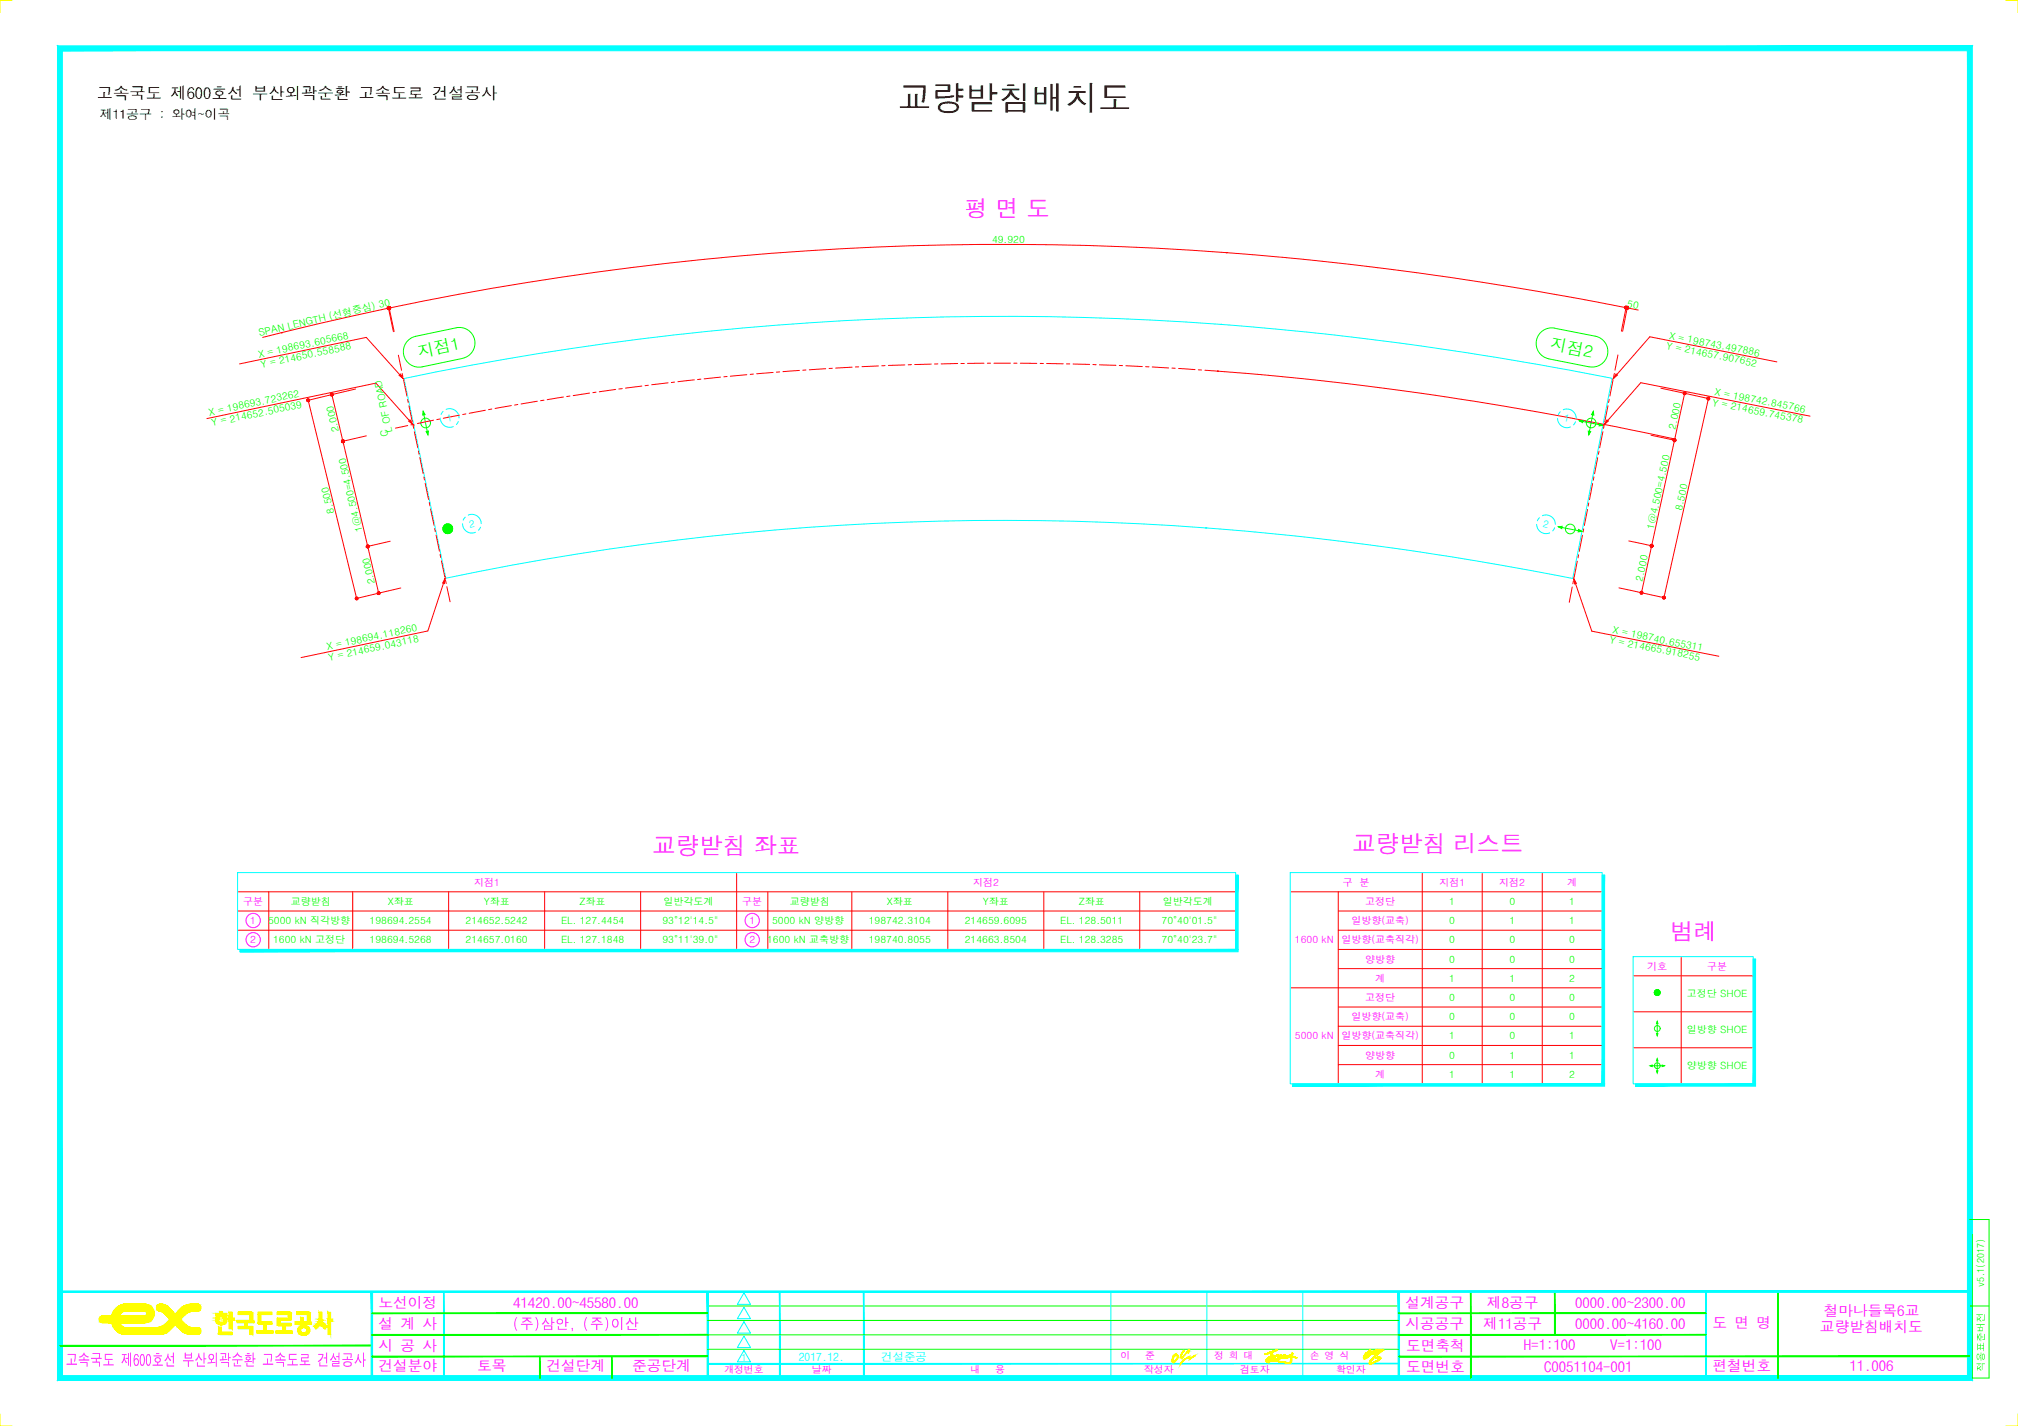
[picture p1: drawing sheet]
<svg xmlns="http://www.w3.org/2000/svg" width="841mm" height="594mm" viewBox="0 0 841 594" stroke-linecap="round" stroke-linejoin="round" font-family="sans-serif">
<defs><g id="words">
<text font-size="13.9" x="374.4" y="45.8">교량받침배치도</text>
<g font-size="9.7" fill="#f0f">
<text x="401.9" y="90.3">평 면 도</text>
<text x="271.9" y="355.9">교량받침 좌표</text>
<text x="563.7" y="354.8">교량받침 리스트</text>
<text x="696.2" y="391.6">범례</text>
</g>
<g font-size="6.9" fill="#0f0">
<text x="174.8" y="149" transform="rotate(-12 174.8 149)">지점1</text>
<text x="645.8" y="145.5" transform="rotate(11 645.8 145.5)">지점2</text>
</g>
<text font-size="6.8" x="40.3" y="41.3">고속국도 제600호선 부산외곽순환 고속도로 건설공사</text>
<text font-size="6.8" fill="#f0f" x="27.3" y="569">고속국도 제600호선 부산외곽순환 고속도로 건설공사</text>
<g font-size="6.1" fill="#f0f">
<text x="157.7" y="545">노선이정</text>
<text x="213.9" y="544.8">41420.00~45580.00</text>
<text x="585.7" y="545">설계공구</text>
<text x="619.7" y="544.8">제8공구</text>
<text x="656.5" y="544.8">0000.00~2300.00</text>
<text x="760.1" y="548.4">철마나들목6교</text>
<text x="157.7" y="553.8">설 계 사</text>
<text x="213.7" y="553.8">(주)삼안, (주)이산</text>
<text x="585.7" y="553.7">시공공구</text>
<text x="618.2" y="553.9">제11공구</text>
<text x="656.5" y="553.9">0000.00~4160.00</text>
<text x="713.7" y="553.2">도 면 명</text>
<text x="758.5" y="554.9">교량받침배치도</text>
<text x="157.7" y="562.8">시 공 사</text>
<text x="586" y="562.8">도면축척</text>
<text x="635.1" y="562.6">H=1:100</text>
<text x="671.1" y="562.6">V=1:100</text>
<text x="157.7" y="571.3">건설분야</text>
<text x="198.8" y="571.2">토목</text>
<text x="227.7" y="571.3">건설단계</text>
<text x="263.4" y="571.2">준공단계</text>
<text x="586" y="571.7">도면번호</text>
<text x="643.6" y="571.6">C0051104-001</text>
<text x="713.7" y="571.3">편철번호</text>
<text x="770.8" y="571.3">11.006</text>
</g>
<text font-size="5.5" x="41.6" y="49.5">제11공구 : 와여~이곡</text>
<g font-size="4.8" fill="#0ff">
<text x="333" y="566.9">2017.12.</text>
<text x="367.3" y="566.9">건설준공</text>
</g>
<g font-size="4.2" fill="#0f0">
<text x="413.4" y="101.3">49.920</text>
<text x="677.9" y="127.7" transform="rotate(11 677.9 127.7)">50</text>
<text x="108.1" y="140.1" transform="rotate(-13 108.1 140.1)">SPAN LENGTH (선형중심) 30</text>
<text x="695.5" y="141.2" transform="rotate(11 695.5 141.2)">X = 198743.497886</text>
<text x="107.9" y="149" transform="rotate(-12 107.9 149)">X = 198693.605668</text>
<text x="694.3" y="145.3" transform="rotate(11 694.3 145.3)">Y = 214657.907652</text>
<text x="109" y="153.3" transform="rotate(-12 109 153.3)">Y = 214650.558588</text>
<text x="714.5" y="164.5" transform="rotate(11 714.5 164.5)">X = 198742.845766</text>
<text x="87.3" y="173.1" transform="rotate(-12 87.3 173.1)">X = 198693.723262</text>
<text x="713.5" y="169" transform="rotate(11 713.5 169)">Y = 214659.745378</text>
<text x="88.5" y="177.6" transform="rotate(-12 88.5 177.6)">Y = 214652.505039</text>
<text x="141.4" y="179.7" transform="rotate(-103 141.4 179.7)">2.000</text>
<text x="163.5" y="180" transform="rotate(-102 163.5 180)">L OF ROAD</text>
<text x="698.3" y="179" transform="rotate(-78 698.3 179)">2.000</text>
<text x="161.9" y="181.5" transform="rotate(-101 161.9 181.5)">C</text>
<text x="139.4" y="213.6" transform="rotate(-104 139.4 213.6)">8.500</text>
<text x="701" y="212.9" transform="rotate(-77 701 212.9)">8.500</text>
<text x="151.2" y="221.2" transform="rotate(-103 151.2 221.2)">1@4.500=4.500</text>
<text x="689.3" y="220.7" transform="rotate(-78 689.3 220.7)">1@4.500=4.500</text>
<text x="156.4" y="243" transform="rotate(-103 156.4 243)">2.000</text>
<text x="684.5" y="242.5" transform="rotate(-78 684.5 242.5)">2.000</text>
<text x="671.9" y="263.9" transform="rotate(11 671.9 263.9)">X = 198740.655311</text>
<text x="670.6" y="267.9" transform="rotate(11 670.6 267.9)">Y = 214665.918255</text>
<text x="136.5" y="270.7" transform="rotate(-12 136.5 270.7)">X = 198694.118260</text>
<text x="137.2" y="275.3" transform="rotate(-12 137.2 275.3)">Y = 214659.043118</text>
<text x="121.2" y="377">교량받침</text>
<text x="161.6" y="377">X좌표</text>
<text x="201.6" y="377">Y좌표</text>
<text x="241.6" y="377">Z좌표</text>
<text x="276.6" y="377">일반각도계</text>
<text x="329.1" y="377">교량받침</text>
<text x="369.6" y="377">X좌표</text>
<text x="409.6" y="377">Y좌표</text>
<text x="449.6" y="377">Z좌표</text>
<text x="484.6" y="377">일반각도계</text>
<text x="604" y="377">1</text>
<text x="629" y="377">0</text>
<text x="654" y="377">1</text>
<text x="111.7" y="385">5000 kN 직각방향</text>
<text x="154.1" y="385">198694.2554</text>
<text x="194.1" y="385">214652.5242</text>
<text x="233.8" y="385">EL. 127.4454</text>
<text x="276.1" y="385">93°12'14.5&quot;</text>
<text x="321.8" y="385">5000 kN 양방향</text>
<text x="362.1" y="385">198742.3104</text>
<text x="402.1" y="385">214659.6095</text>
<text x="441.8" y="385">EL. 128.5011</text>
<text x="484.1" y="385">70°40'01.5&quot;</text>
<text x="604" y="385">0</text>
<text x="629" y="385">1</text>
<text x="654" y="385">1</text>
<text x="113.8" y="393">1600 kN 고정단</text>
<text x="154.1" y="393">198694.5268</text>
<text x="194.1" y="393">214657.0160</text>
<text x="233.8" y="393">EL. 127.1848</text>
<text x="276.1" y="393">93°11'39.0&quot;</text>
<text x="319.7" y="393">1600 kN 교축방향</text>
<text x="362.1" y="393">198740.8055</text>
<text x="402.1" y="393">214663.8504</text>
<text x="441.8" y="393">EL. 128.3285</text>
<text x="484.1" y="393">70°40'23.7&quot;</text>
<text x="604" y="393">0</text>
<text x="629" y="393">0</text>
<text x="654" y="393">0</text>
<text x="604" y="401">0</text>
<text x="629" y="401">0</text>
<text x="654" y="401">0</text>
<text x="604" y="409">1</text>
<text x="629" y="409">1</text>
<text x="654" y="409">2</text>
<text x="604" y="417">0</text>
<text x="629" y="417">0</text>
<text x="654" y="417">0</text>
<text x="703" y="415.5">고정단 SHOE</text>
<text x="604" y="425">0</text>
<text x="629" y="425">0</text>
<text x="654" y="425">0</text>
<text x="703" y="430.5">일방향 SHOE</text>
<text x="604" y="433">1</text>
<text x="629" y="433">0</text>
<text x="654" y="433">1</text>
<text x="604" y="441">0</text>
<text x="629" y="441">1</text>
<text x="654" y="441">1</text>
<text x="604" y="449">1</text>
<text x="629" y="449">1</text>
<text x="654" y="449">2</text>
<text x="703" y="445.5">양방향 SHOE</text>
</g>
<g font-size="4.2" fill="#0ff">
<text x="186.5" y="175.9" transform="rotate(-11 186.5 175.9)">1</text>
<text x="651.6" y="175.5" transform="rotate(12 651.6 175.5)">1</text>
<text x="195.7" y="219.9" transform="rotate(-12 195.7 219.9)">2</text>
<text x="642.8" y="219.7" transform="rotate(11 642.8 219.7)">2</text>
</g>
<g font-size="4.2" fill="#f0f">
<text x="197.6" y="369">지점1</text>
<text x="405.6" y="369">지점2</text>
<text x="559.7" y="369">구 분</text>
<text x="599.9" y="369">지점1</text>
<text x="624.8" y="369">지점2</text>
<text x="653.2" y="369">계</text>
<text x="101.3" y="377">구분</text>
<text x="309.3" y="377">구분</text>
<text x="569" y="377">고정단</text>
<text x="104.3" y="385">1</text>
<text x="312.3" y="385">1</text>
<text x="563.2" y="385">일방향(교축)</text>
<text x="104.3" y="393">2</text>
<text x="312.3" y="393">2</text>
<text x="539.7" y="393">1600 kN</text>
<text x="559.1" y="393">일방향(교축직각)</text>
<text x="569" y="401">양방향</text>
<text x="686.5" y="404">기호</text>
<text x="711.5" y="404">구분</text>
<text x="573.2" y="409">계</text>
<text x="569" y="417">고정단</text>
<text x="563.2" y="425">일방향(교축)</text>
<text x="539.7" y="433">5000 kN</text>
<text x="559.1" y="433">일방향(교축직각)</text>
<text x="569" y="441">양방향</text>
<text x="573.2" y="449">계</text>
</g>
<g font-size="4.1" fill="#0f0">
<text x="827" y="536.3" transform="rotate(-90 827 536.3)">v5.1(2017)</text>
<text x="827" y="571.4" transform="rotate(-90 827 571.4)">적용표준버전</text>
</g>
<text font-size="4.1" fill="#0ff" x="309.1" y="567">1</text>
<g font-size="4.1" fill="#f0f">
<text x="467" y="566">이</text>
<text x="477.2" y="566">준</text>
<text x="506" y="566">정 희 대</text>
<text x="545.9" y="566">손 영 식</text>
<text x="301.9" y="572">개정번호</text>
<text x="338.4" y="571.9">날짜</text>
<text x="404.5" y="572.1">내</text>
<text x="414.7" y="572.1">용</text>
<text x="476.8" y="572">작성자</text>
<text x="516.8" y="571.9">검토자</text>
<text x="556.9" y="572">확인자</text>
</g>
</g></defs>
<!-- layer: CX-BORD-LIN2 -->
<path d="M821 508.1h8v66h-7v-60M295 544.1h288M295 550.1h288M295 556.1h288M821 544.1h8M295 562.1h288" fill="none" stroke="#0f0" stroke-width=".42"/>
<!-- layer: CX-BORD-LIN1 -->
<g fill="#0ff" stroke="#0ff" stroke-width=".42">
<path d="M295 568.2h288v-.2zM295 568h288l-288 .2z"/>
<path d="M24 575.1h798l-2-2zM24 575.1l2-2h794zM24 19.1v556l2-2zM24 19.1l2 2v552zM24 19.1l2 2 796-2zM26 21.1l796-2-2 2zM822 19.1l-2 2 2 554zM820 21.1l2 554-2-2z"/>
<path d="M154.7 538.1v36h.6zM154.7 538.1h.6v36z"/>
<path d="M184.8 538.1v36h.3zM184.8 538.1h.3v36z"/>
<path d="M294.7 538.1v36h.6zM294.7 538.1h.6v36z"/>
<path d="M324.8 538.1v36h.3zM324.8 538.1h.3v36z"/>
<path d="M359.8 538.1v36h.3zM359.8 538.1h.3v36z"/>
<path d="M582.7 538.1v36h.6zM582.7 538.1h.6v36z"/>
<path d="M710.8 538.1v36h.3zM710.8 538.1h.3v36z"/>
<path d="M25 538.4h796v-.6zM25 537.8h796l-796 .6z"/>
</g>
<!-- layer: CX-BORD-LIN2 -->
<g fill="#0f0" stroke="#0f0" stroke-width=".42">
<path d="M25 560.8h130v-.3zM25 560.5h130l-130 .3z"/>
<path d="M224.8 565.1v9h.3zM224.8 565.1h.3v9z"/>
<path d="M254.8 565.1v9h.3zM254.8 565.1h.3v9z"/>
<path d="M612.8 538.1v36h.3zM612.8 538.1h.3v36z"/>
<path d="M647.8 538.1v18h.3zM647.8 538.1h.3v18z"/>
<path d="M740.8 538.1v36h.3zM740.8 538.1h.3v36z"/>
<path d="M155 547.3h140v-.3zM155 547h140l-140 .3z"/>
<path d="M155 556.2h140v-.3zM155 555.9h140l-140 .3z"/>
<path d="M155 565.2h140v-.2zM155 565h140l-140 .2z"/>
<path d="M583 547.3h128v-.3zM583 547h128l-128 .3z"/>
<path d="M583 556.2h128v-.3zM583 555.9h128l-128 .3z"/>
<path d="M583 565.2h238v-.2zM583 565h238l-238 .2z"/>
</g>
<!-- layer: CX-BORD-LIN1 -->
<path d="M310 538.6l2.8 4.8h-5.5zM463 538.1v36M503 538.1v36M543 538.1v36M310 544.6l2.8 4.8h-5.5zM310 550.6l2.8 4.8h-5.5zM310 556.7l2.8 4.7h-5.5zM310 562.6l2.8 4.8h-5.5z" fill="none" stroke="#0ff" stroke-width=".42"/>
<!-- layer: CX-MISC -->
<g fill="none" stroke="#ff0" stroke-width=".42">
<path d="M5 .1h-5v5M841 .1h-5h5v5M46.6 548.2h13.6M46.6 548.2h.1M46.6 548.2a6.2 6.2 0 0 1 5-4.8h8.6a3.9 3.9 0 0 1 4.1 3.8 3.9 3.9 0 0 1-4.1 3.9l-17.5-.1a1.42 1.42 0 0 1-1.3-1.4 1.42 1.42 0 0 1 1.3-1.4h7.1M46.6 548.2a6.4 6.4 0 0 0 4.6 7.6M52.2 546.2h8.1a1.01 1.01 0 0 1 .9 .9 1.01 1.01 0 0 1-.8 1.1M52.2 553.1h12.9M52.3 546.2a3.5 3.5 0 0 0-2.8 3.4 3.5 3.5 0 0 0 2.8 3.5M60.4 548.2h-.1M66.3 546.1l1.8 .8 2.7 2.7 2.2-2.2-2.9-2.9a3.6 3.6 0 0 0-4.6-.5l-.2 1.2 .4 .7 .8 .3M69 551.4l1.8-1.8 2.2 2.2-2.4 2.4"/>
<path d="M69.1 551.4l-1.6 1.1-2.4 .6M70.7 554.2l-1.6 1.1-1.8 .6-16.1-.1M73 547.4l2.2 2.2-2.2 2.2-2.2-2.2zM77.6 552l-2.4-2.4-2.2 2.2 2.4 2.4M77.6 552l1.2 .8 1.4 .3M80.2 553.1h2.3M82.6 553.1a1.44 1.44 0 0 1 1.1 1.3 1.44 1.44 0 0 1-1.1 1.5l-4.3-.2-1.9-.7-1.1-.9M82.9 546.1h.1M82.9 546.1a1.47 1.47 0 0 0 .8-1.5 1.47 1.47 0 0 0-1.1-1.2h-3.7l-1.9 .5-1.1 .7-2.9 2.8 2.2 2.2 1.8-1.8M82.9 546.1h-.1a6.8 6.8 0 0 0-5.7 1.7M89.9 549.8l.3-1.1 .5-.6h-.8v-.9h1.8v-.8h1.1v.8h1.7v.9h-.8l.8 1.7M90 549.7a2.27 2.27 0 0 0 2.2 2.2 2.27 2.27 0 0 0 2.3-2.2"/>
<path d="M91.1 552.8v1a1.46 1.46 0 0 0 .6 2.1l5.1 .1v-1h-4.6v-2.1h-1.1M91.6 548.6a1.38 1.38 0 0 1 1.8 .7 1.38 1.38 0 0 1-.8 1.9 1.43 1.43 0 0 1-1.5-.9 1.43 1.43 0 0 1 .5-1.7zM95.5 546.7h1.3v2.5h.8v.9h-.8v3.4h-1.3zM99.3 546.7h5.5l.5 .3v3.1h.6v.9h-2.9v1.6h2.3v3.4h-1.1v-2.5h-4.9v-.9h2.6v-1.6h-3.1v-.9h5.4v-2.5h-4.9zM107.6 551v-4.3h5.7v.9h-4.6v3.1h4.6v1h-2.3v2.8h2.9v.8h-6.9v-.8h2.9v-2.8h-1.7M107.6 551l.6 .6M115.6 551.6l.2 .5M120.7 546.7h-5.1v.9h4.5v1.6h-4.5v2.5M120.7 546.7l.4 .1M121.1 546.9l.2 3.2h-4.6v1.2h4.6v1h-2.3v2.2h2.8v.8h-6.8v-.8h2.9v-2.2l-2.1-.3M124.8 552.7a2.29 2.29 0 0 1 3.3-.3 2.29 2.29 0 0 1 .2 3.3 2.29 2.29 0 0 1-3.2 .2 2.29 2.29 0 0 1-.3-3.2zM129.3 547.3l-.4-.6h-5.3v.9h4.5v3.1h-1.7v-1.8h-1.1v1.8h-2.3v1h6.8v-1h-.6v-3.4"/>
<path d="M132.7 550.6l-1.7 1.9M132.7 552.5l-1 1-.7-.9M133.5 551.4l-.8 1.2M133.6 551.4l1.8 2.1 .7-.9M134.4 550.6l.8 1.1M134.4 550.6l-.3-.9v-3h-1.1v3l-.3 .9M135.2 551.6l.9 .9M527.4 564.1v.2M527.4 564.1h.1M527.4 566.9h.1M527.5 564.1h.1M527.5 566.8h.1"/>
<path d="M527.5 566.7h.1M527.6 564.3h.1M527.6 564v.3M527.6 567.2h.1M527.7 567.1l.4 .4h.8M527.7 566.8h-.3l.2 .2M527.7 564v.2M527.8 564h.1M527.8 564.2h.1M527.9 566.3h.1M527.9 566.2l-.1 .4-.3 .1M527.9 563.9v.3"/>
<path d="M527.9 566.2h.1M528 563.9h.1M528 566.4l-.4 .1v.7l.6 .4h.6l.1-.6h.3M528.1 564.1h.1M528.1 566.1l-.4 .8h-.3M528.1 563.9v.2M528.1 566h.1M528.1 566v.3M528.1 567.4v.1M528.2 566.6h.1M528.2 566.5l1.5 .2M528.2 563.8h.1"/>
<path d="M528.2 563.8v.3h-.9l.2 .2M528.3 566.5h.1M528.3 565.8h.1M528.3 567.5v.1M528.4 565.8h.1M528.4 566.4h.1M528.4 565.8l-.1 .3-.7 .5-.1 .5 .3 .2M528.4 563.7l-.1 .3M528.4 566.4v.3M528.4 567.5v.2M528.5 567.7h.1M528.5 563.7h.1"/>
<path d="M528.5 563.7v.2l-.9 .1-.1 .3M528.5 566.4h.1M528.5 565.6l.1 .3-.5 .1M528.5 563.6l.1 .3M528.5 566.4v.3M528.6 565.6h.1M528.6 567.7h.1M528.6 566.4v.3M528.7 566.4h.1M528.7 566.6h.1M528.7 567.3h.1M528.7 563.6h.1"/>
<path d="M528.7 566.8h1.6M528.7 563.6v.2M528.8 566.4h.1M528.8 565.5h.1M528.8 566.8h.1M528.8 565.5v.3M528.8 566.4l-.1 .4M528.8 563.6h.1M528.9 566.6h.1M528.9 566.8h.1M528.9 566.3l-.1 .5M528.9 566.3h.1"/>
<path d="M528.9 565.4h.1M528.9 563.5l-.1 .3M529 565.4h.1M529 565.3v.3l-1 .5M529 566.3v.5M529 566.6h.1M529 566.9h.1M529 567.3h.1M529 563.5h.1M529 566.9v.6l-.4 .2M529 563.5v.2l-.8 .1M529 566.3h.1"/>
<path d="M529 565.3h.1M529 566.8h.1M529.1 566.5h.1M529.1 567.2l-.4 .4M529.1 566.6h.1M529.1 566.3l-.1 1-.3 .4M529.1 563.4l-.1 .3M529.2 566.3h.1M529.2 566.6h.1M529.2 563.4h.1M529.2 566.3v.8l-.3 .1M529.2 565.2h.1"/>
<path d="M529.2 563.4l-.8 .3M529.2 565.2v.3M529.3 565.2h.1M529.3 563.4h.1M529.3 566.2h.1M529.3 563.3v.3M529.3 566.8h.1M529.3 563.6h.1M529.3 563.3h.1M529.3 565.1v.3l-.5 .1M529.4 563.3h.1M529.4 565.8h.1"/>
<path d="M529.4 566.7h.1M529.4 566.9h.1M529.4 566.8h.1M529.4 566.6h-1.2M529.4 563.3v.3M529.4 565.1v.3M529.5 565.7h.1M529.5 566.8h.1M529.5 565.3l.6-.6h.7v1.1M529.5 566.9h1.9M529.5 566.7v.2M529.5 563.3h.1"/>
<path d="M529.5 566.7h.1M529.5 566.5h.1M529.5 565.1h.1M529.5 566.9h.1M529.5 563.3v.2l-2.2 .7M529.5 565.3h.1M529.6 566.3h.1M529.6 566.7h.1M529.6 566.1h.1M529.6 563.5h.1M529.6 566.1l-.6 .8M529.6 566.1l-.3 .1"/>
<path d="M529.6 564.7h.1M529.6 564.9h.1M529.6 565.8h.1M529.6 566.9h.1M529.6 564.7h.2M529.6 564.8h1.3M529.6 564.9h1.3M529.6 565.8l-.2 1.1M529.6 565.9l-.2 .1M529.6 563.2v.3M529.6 564.7l-.1 1.8M529.7 563.2h.1"/>
<path d="M529.7 564.4h.1M529.7 564.5h.1M529.7 566.7h.1M529.7 564.1h.2M529.7 564.1h.1M529.7 565.5h.1M529.7 565.6l-.2 .1M529.7 565.5l-.2 1M529.7 563.9h.2M529.7 566.2v.3M529.7 566.7v.2M529.8 563.2h.1"/>
<path d="M529.8 565.3h.1M529.8 565.4h.1M529.8 566.8h.1M529.8 563.8h.1M529.8 563.4h.1M529.8 565.3l-.9 .1-.1 .3-.4 .1M529.8 565.2h-.7v.3l-1.3 .8M529.8 565.4l-.3 .1M529.8 563.2v2.2M529.8 566.2v.2M529.8 566.7v.2M529.8 563.7h.2"/>
<path d="M529.8 566.9h.1M529.8 563.5l.2 .1M529.8 564.6h.1M529.8 564.7h.1M529.8 564.9h.1M529.8 564.4h.1M529.8 564.5h.1M529.8 566.2h.1M529.8 566.4h.1M529.8 563.5h.1M529.9 563.9h.1M529.9 564.9h.1"/>
<path d="M529.9 564.1h.1M529.9 564.2h.1M529.9 564.3h.1M529.9 566.2h.1M529.9 563.3h.1M529.9 564.3h-.2M529.9 566.2v.2M529.9 566.8v.1M529.9 563.1h.1M529.9 566.8h.1M529.9 566.9h.1M529.9 563.8h.1"/>
<path d="M529.9 563.9h-.2v1.9h-.3M529.9 564.8v.3l-.6 .1M529.9 563.1v1.2M530 566.8h.1M530 563.7h.1M530 563.1h.1M530 566.4h.1M530 566.2h.1M530 566.4l-1.8 .1M530 564.8v.3M530 566.2v.2M530.1 563.1h.1"/>
<path d="M530.1 564.8h.1M530.1 563l-.3 .7M530.1 566.8l-.1 .1M530.1 566.4h.1M530.1 566.9h.1M530.1 563v.4h-.3M530.1 566.8v.1M530.1 563h.1M530.1 566.2h.1M530.1 566.8h.1M530.1 563.3l-.9 .1M530.1 566.2v.2"/>
<path d="M530.2 563h.1M530.2 566.2v.2M530.2 566.8v.1M530.2 566.4h.1M530.3 564.7h.1M530.3 565h.1M530.3 566.8h.1M530.3 566.9h.1M530.3 564.7l-.1 .3M530.3 566.3h.1M530.3 564.7v.2M530.3 566.8v.1"/>
<path d="M530.4 566.9h.1M530.4 562.9l-.1 .3-.8 .1M530.4 566.1l-.1 .3M530.4 564.7h.1M530.4 564.9h.1M530.4 566.1h.1M530.4 566.1v.2M530.4 566.8v.2M530.4 562.9h.1M530.4 566.3h.1M530.4 567h.1M530.4 567h1.7"/>
<path d="M530.5 563.2h.1M530.5 564.7h.1M530.5 564.7h.2M530.5 562.8v.4M530.5 564.7l-.1 .2M530.5 567h.1M530.5 566.1v.2l-1.8 .1M530.5 562.8v.3M530.5 564.7v.2M530.5 566.9v.1M530.6 563.1h.1M530.6 566.9h.1"/>
<path d="M530.6 563.1l-1.6 .4M530.6 562.8h.1M530.6 564.9h.1M530.6 564.7v.2M530.6 566.1v.2M530.6 564.7h.1M530.6 566.3h.1M530.6 566.1h.1M530.6 566.9v.1M530.7 562.8h.1M530.7 563h.1M530.7 567h.1"/>
<path d="M530.7 565.4h.1M530.7 565.5h.1M530.7 565.3h.2M530.7 562.8l-.1 .3M530.7 566.1h.1M530.7 565.1h.1M530.7 566.3h.1M530.7 564.7l.1 1 .2 .1 .1-.4M530.7 562.7v.3M530.7 566.1v.2M530.7 566.9l.1 .1M530.7 565h.2"/>
<path d="M530.8 562.7h.1M530.8 566.9h.1M530.8 566.1h.1M530.8 566.1v.2M530.8 566.9l.1 .1M530.9 562.7h.1M530.9 566.3h.1M530.9 566.9h.1M530.9 567h.1M530.9 564.8h.1M530.9 562.7l-.1 .3M530.9 565h.1"/>
<path d="M530.9 564.9l.1 .9M530.9 566.1v.2M530.9 566.1h.1M530.9 565.1h.1M530.9 566.9v.1M530.9 565.1h-.2M531 563h.1M531 566.9h.1M531 567h.1M531 562.6v.4M531 566.1v.2M531 566.9v.1"/>
<path d="M531.1 562.6h.1M531.1 566.3h.1M531.1 566.9h.1M531.1 566.1h.1M531.2 562.6h.1M531.2 562.6l-.1 .3-.8 .1-.1 .3M531.2 566.1v.2M531.2 566.9l1.8 .3M531.2 566.9h.1M531.2 566.1h.1M531.2 566.3h.1M531.2 566.9v.2"/>
<path d="M531.3 567h.1M531.3 567.1h.1M531.3 562.6l-.1 .3M531.3 566.1v.2M531.4 562.6h.1M531.4 565.2h.1M531.4 567.1h.1M531.4 566.9h.1M531.4 562.5h.1M531.4 566.2h.1M531.4 562.5l-.1 .3M531.4 565.1l-.1 .4h-.7"/>
<path d="M531.4 566.9v.2M531.4 565.4l-.8 .1M531.5 566.1h.1M531.5 562.5v.3l-1.1 .1M531.5 566.9v.2M531.5 562.5h.1M531.5 566h.1M531.5 566.2h.1M531.5 567.1h.1M531.5 567h.1M531.5 565.1v.3M531.5 566v.2"/>
<path d="M531.5 562.8h.1M531.6 562.5h.1M531.6 567.1h.1M531.6 562.5l-.1 .3M531.6 567l-.1 .1M531.6 566.2l-2.4 .1M531.6 566.2h.1M531.6 566h.1M531.6 567h.1M531.6 562.5h.4M531.7 562.5h.1M531.7 566h.1"/>
<path d="M531.7 564.9l-.5 .7M531.7 566v.2M531.7 567.1h.1M531.7 567h.1M531.7 566.2h.1M531.7 564.9h.1M531.7 562.4v.3l-1.1 .1M531.7 567v.1M531.8 566h.1M531.8 566.2h.1M531.8 566v.2M531.8 562.4h.1"/>
<path d="M531.8 567.1h.1M531.8 562.4l-.1 .3M531.9 564.8h.1M531.9 566v.2M531.9 562.4h.1M531.9 566h.1M531.9 566.2h.1M531.9 567h.1M531.9 567.1h.1M531.9 562.4l-1 .3v.3l-.9 .1M531.9 567v.2M532 567v.2"/>
<path d="M532 566v.2M532 562.5h.1M532 566h.1M532 567h.1M532 567.2h.1M532 562.5h-.6M532.1 567h.1M532.1 567.2h.1M532.1 565.9h.1M532.1 566.1h.1M532.1 564.6h.1M532.1 564.6l-1 1.1-.4-.1 .2-.4"/>
<path d="M532.1 565.9v.2M532.1 567v.2M532.2 565.9v.2M532.2 567v.2M532.2 565.9h.1M532.2 566.1h.1M532.2 567.2h.1M532.2 564.6v.2M532.3 566.1h.1M532.3 564.8h.1M532.3 564.8l-.9 .4M532.3 564.8v-.3h.5v1"/>
<path d="M532.3 566.1l-2.2 .1M532.3 567.1v.1M532.3 565.9h.1M532.3 565.9v.2M532.3 567.1h.1M532.3 564.7h.1M532.4 567.1h.1M532.4 564.7h.1M532.4 564.5v.2M532.4 567.1v.1M532.4 567.2h.1M532.4 566.1h.1"/>
<path d="M532.4 565.9h.1M532.4 567.2l1 .1M532.4 565.9v.2M532.5 565.9h.1M532.5 567.1h.1M532.5 567.1v.1M532.5 567.2h.1M532.5 564.7h.1M532.6 566.1h.1M532.6 564.4v.3M532.6 567.1v.1M532.6 565.9h.1"/>
<path d="M532.6 567.1h.1M532.6 564.4h.1M532.6 564.7h.1M532.6 565.9v.2M532.7 565.2h.1M532.7 564.7l-.2-.3-.6 .6M532.7 565.3h.4M532.7 565.9v.2M532.7 567.1v.1M532.7 567.2h.1M532.7 565h.1M532.7 565.1h.1"/>
<path d="M532.7 567.1h.1M532.7 565h.7M532.8 566.1h.1M532.8 565.9h.1M532.8 564.7h.2M532.8 564.8h.2M532.8 564.7h.1M532.8 565.8v.3M532.8 567.1v.1M532.8 567.2h.1M532.8 565.8h.1M532.9 567.2h.1"/>
<path d="M532.9 565.8h.1M532.9 565.1h.1M532.9 566.1h.1M532.9 566.1h-2.1M533 566h.1M533 564.9h.1M533 564.9h-.2l.1 .6v-.9l-.9 .1v.3h-.5M533 565.8l-.1 .3M533 567.2h.1M533 567.3h.1M533 565h.1M533 567.3l1.1 .1"/>
<path d="M533 567.2v.1M533.1 566h.1M533.1 565.8h.1M533.1 565l-.1 .3M533.1 565.8v.2M533.1 567.2v.1M533.1 567.3h.1M533.2 567.2h.1M533.2 565.8h.1M533.2 566h.1M533.2 565.8v.2M533.2 567.2l.1 .1"/>
<path d="M533.3 567.3h.1M533.3 565.8h.1M533.3 565.8v.2M533.3 567.2v.1M533.4 566h.1M533.4 567.3h.1M533.4 567.2h.1M533.4 565.8h.1M533.4 565l.1-.3h.7v.5M533.4 565.8v.2M533.5 567.3h.1M533.5 566h.1"/>
<path d="M533.5 565.8h.1M533.5 565.8v.2M533.6 567.4h.1M533.6 565.8h.1M533.6 565.9h.1M533.6 564.6l-.5 .6h-.4M533.7 567.3h.1M533.7 565.8h.1M533.7 564.5h.1M533.7 564.5h.4v.6l.9-.3M533.7 564.5l-.5 .7M533.7 565.7l-.1 .3"/>
<path d="M533.7 567.3l.9 .2M533.7 565.7v.2M533.8 564.7h.1M533.8 565.9h.1M533.8 565.7h.1M533.8 564.5l-.1 .2M533.8 567.3h.1M533.8 564.5v.2M533.8 565.7v.2M533.8 567.3v.1M533.9 564.5h.1M533.9 565.9h.1"/>
<path d="M533.9 564.7h.1M533.9 565.7h.1M533.9 567.4h.1M534 565.9l-2.5 .1M534 564.5v.2M534 565.7v.2M534 567.4v.1M534 564.7h.1M534 565.9h.1M534 565.7h.1M534 567.5h.1M534 567.4l1.2 .1"/>
<path d="M534.1 564.8h.1M534.1 565.7h.1M534.1 565.9h.1M534.1 567.4h.1M534.1 567.5h.1M534.2 567.5h.1M534.2 564.8h.1M534.2 565.8h.1M534.2 565.7h.1M534.2 567.4h.1M534.2 564.7l-1.5 .5M534.2 565.7v.2"/>
<path d="M534.2 567.4v.1M534.2 564.9h.1M534.2 565.2h.1M534.2 564.9v.3M534.3 565.8h.1M534.3 565.6h.1M534.3 567.4h.1M534.3 567.5h.1M534.3 565.6l-.1 .3M534.4 564.9h.1M534.4 564.9v.3M534.4 565.6v.2"/>
<path d="M534.4 567.4v.1M534.4 565.6h.1M534.4 567.5h.1M534.5 565.8h.1M534.5 567.5h.1M534.5 565.8l-2 .3M534.5 565.6h.1M534.5 565.6v.2M534.6 567.5h.1M534.6 565.6v.2M534.6 565.8h.1M534.6 565.6h.1"/>
<path d="M534.6 567.6l2.3 .1M534.7 565.6v.2M534.7 567.5v.1M534.8 564.7h.1M534.8 565.8h.1M534.8 565.6h.1M534.8 567.5h.1M534.8 567.6h.1M534.8 564.7l2.6 .2M534.8 564.7l-.1 .3M534.8 565.6v.2M534.8 567.5v.1"/>
<path d="M534.8 564.6v.3h-.7M534.9 567.5v.1M534.9 564.6h.1M534.9 565.6h.1M534.9 565.8h.1M534.9 567.5h.1M534.9 567.6h.1M534.9 564.6v.2M534.9 565.5v.3M535 564.8h.1M535 565.5v.3M535 567.5v.1"/>
<path d="M535 567.6h.1M535.1 565.5h.1M535.1 565.8h.1M535.1 567.5h.1M535.1 567.6h.1M535.1 564.5v.2M535.1 567.5v.1M535.1 565.5v.3M535.2 565.5l.1 .3M535.3 565.7h.1M535.3 565.5h.1M535.3 567.5h.1"/>
<path d="M535.3 567.6h.1M535.3 567.5l-.1 .2M535.3 564.4v.3M535.3 565.5v.2M535.3 567.5v.2M535.3 564.4h.1M535.3 564.7h.1M535.4 564.4h.1M535.4 564.7h.1M535.4 564.4v.3M535.4 567.6l.1 .1M535.4 564.4l-.8 .3v.3h-.5"/>
<path d="M535.5 565.5h.1M535.5 565.7h.1M535.5 567.6h.1M535.5 565.5l-.1 .2M535.5 564.5l.5 .5M535.5 567.6l.1 .1M535.6 565.5h.1M535.6 565.7h.1M535.6 567.6h.1M535.6 565.7l-2.5 .1M535.6 565.5l-.1 .2M535.6 565.5l4.3-.1v.3"/>
<path d="M535.6 565.5v.2M535.6 567.6v.1M535.7 565.5h.1M535.7 567.6h.1M535.7 567.7h.1M535.7 565.5v.2M535.7 567.6v.1M535.8 565.5h.1M535.8 567.7h.1M535.8 564.9h.1M535.8 564.7l.1 .3M535.8 567.6v.1"/>
<path d="M535.9 565.5h.1M535.9 565.6h.1M535.9 567.6h.1M535.9 567.7h.1M535.9 565.4l-.1 .3M535.9 565.4l.1 .3M535.9 567.6v.1M536 565.6h.1M536 565.4h.1M536 567.6h.1M536 567.7h.1M536 565h.1"/>
<path d="M536 564.8v.2M536 565.4v.2M536 567.6l.1 .1M536.1 567.7h.1M536.1 564.8h.1M536.1 565.4h.1M536.2 565.6h.1M536.2 567.6h.1M536.2 564.8v.2M536.2 567.6v.1M536.2 565.4h.1M536.2 565h.1"/>
<path d="M536.2 567.7h.1M536.2 565.4v.2M536.3 565.4h.1M536.3 567.7h.1M536.3 565.6l-2.3 .1M536.3 565.4h3.4v.2M536.4 565.4h.1M536.4 567.7h.1M536.4 564.8v.2M536.4 564.8h.1M536.4 565.6h.1M536.4 565.4l-.1 .2"/>
<path d="M536.5 565h.1M536.5 565.4h.1M536.5 567.7h.1M536.5 565.3v.3M536.5 564.8v.2M536.5 567.7v.1M536.6 565.3h.1M536.6 565.6h.1M536.6 567.7h.1M536.7 565.5h.1M536.7 565.3h.1M536.7 565.3v.3"/>
<path d="M536.7 567.7h.1M536.7 567.8h.1M536.7 567.7v.1M536.7 564.7v.3M536.7 565.3v.2M536.8 567.7h.1M536.8 567.7v.1M536.8 564.7h.1M536.8 565.3h.1M536.8 567.8h.1M536.9 567.8h.1M536.9 567.7v.1"/>
<path d="M536.9 565.5h.1M536.9 565.3h.1M536.9 567.7h.1M536.9 564.7v.3M536.9 565.3v.2M537 564.7v.3M537 565.3v.2M537 567.7v.1M537 564.7h.1M537 565.3h.1M537 567.8h.1M537 567.7h.1"/>
<path d="M537 565.5h.1M537.1 564.7h.1M537.1 567.7h.1M537.1 567.8h.1M537.1 564.7v.2M537.1 565.3v.2M537.1 567.7v.1M537.2 564.7h.1M537.2 565.3v.2M537.2 567.7v.1M537.2 564.7v.2M537.3 565.3h.1"/>
<path d="M537.3 565.5h.1M537.3 564.7h.1M537.3 564.7v.2M537.3 565.3v.2M537.3 567.7v.1M537.3 567.7h.1M537.3 567.8h.1M537.4 564.9h.1M537.4 565.3v.2M537.4 564.8h.1M537.4 564.6h.1M537.4 565.5h.1"/>
<path d="M537.4 567.8h.1M537.4 567.7h.1M537.4 564.6v.3M537.5 565.3h.1M537.5 567.6v.2M537.5 564.6h.1M537.5 567.6h.1M537.5 564.6v.2M537.5 565.3v.2M537.5 565.5h.1M537.5 567.8h.1M537.6 564.8h.1"/>
<path d="M537.6 565.5h.1M537.6 567.8h.1M537.6 565.2v.3M537.6 565.3h.1M537.6 564.6v.2M537.6 567.6v.2M537.7 565.3h.1M537.7 565.5h.1M537.7 565.5l-3.1 .1M537.7 565.2v.3M537.7 567.5h.2M537.7 564.6h.1"/>
<path d="M537.7 567.7h.1M537.8 564.7h.1M537.8 565.5h.1M537.8 564.5l-.1 .3h-2l-.1-.3h-.6v.3M537.8 567.4l-.1 .4h-1M537.8 567.4h.2M537.8 567h.1M537.8 567.1h.1M537.8 566.6h.1M537.8 567.2h.1M537.8 567.3h.1M537.8 565.2v.3"/>
<path d="M537.8 566.6h.2M537.8 566.8h.2M537.8 566.9h.2M537.8 567h.2M537.8 567.1h.2M537.8 566.5h.2M537.8 567.2h.2M537.8 567.3h.2M537.8 565.3h.1M537.8 566.1h.1M537.8 566.3h.1M537.8 566.5h.1"/>
<path d="M537.8 566.1v1.6h-2.2M537.8 566.1l.3 .1M537.8 566.2h.2M537.9 565.9h.1M537.9 566h.1M537.9 565.8h.2M537.9 565.2v2.4l-.6 .1M537.9 565.9h.2M537.9 566.1h.2M537.9 565.5h.1M537.9 565.8h.1M537.9 567.5h.1"/>
<path d="M537.9 565.6h.2M537.9 564.5v.2M538 566.9h.1M538 565.3h.1M538 566.5h.1M538 566.6h.1M538 565.5h.1M538 567.2h.1M538 565.2h.1M538 566.1h.1M538 566.4h.1M538 564.4v.3"/>
<path d="M538 565.2h.2M538 566.3l-.2 .1M538.1 564.4h.1M538.1 565h.1M538.1 565.9h.1M538.1 565l-.1 1.4M538.1 565h.2M538.1 564.9h.1M538.1 565.7h.1M538.1 564.7h.1M538.1 565.5h.1M538.1 564.8h.2"/>
<path d="M538.2 564.7h.1M538.2 565.5h.1M538.2 565.2h.1M538.2 565.2h-.2M538.3 565.5h.1M538.3 564.1v1.4M538.3 564.7h.1M538.3 564.8h.1M538.3 564.9h.1M538.3 565.2v.3M538.3 564.9h-.2M538.4 563.9h.2"/>
<path d="M538.4 564.7l-2.4 .3M538.4 564.5h.1M538.4 565.2h.1M538.4 565.3h.1M538.4 563.8h.1M538.4 563.8l-.1 .3M538.4 563.8l-.1 1.1M538.4 564.5l-.6 .2M538.4 564.6l-1.2 .1M538.4 565.2v.3M538.4 564.3h-.2l-.3 1.5M538.5 564.1h.1"/>
<path d="M538.5 565.5h.1M538.5 563.8l-.1 .6h-.4M538.5 564.1l-.3 .1M538.5 565.5v-.3l.2 .3M538.6 563.9h.1M538.6 565.5h.1M538.6 563.9l-.3 .1M538.7 565.3h.1M538.7 565.2l.1 .3 1.5 .2-.3-.2M538.8 565.3h.1M538.9 565.5h.1M538.9 565.3v.2"/>
<path d="M538.9 565.3h.1M539 565.5h.1M539 565.3v.2M539.1 565.5h.1M539.1 565.3h.1M539.2 565.3v.2M539.2 565.3h.1M539.2 565.3l.1 .2M539.3 565.5h.1M539.4 565.3h.1M539.4 565.3v.2M539.4 565.5h.1"/>
<path d="M539.5 565.3v.2M539.5 565.3h.1M539.5 565.5h.1M539.6 565.5h.1M539.6 565.3v.2M539.8 565.4l.5 .2M540.1 565.5v.3M540.1 565.5h.1M540.3 565.7h.1M568.2 565.6h.2M568.2 565.5h.2M568.2 565.4h.1"/>
<path d="M568.2 565.5h.1M568.2 565.6h.1M568.2 565.8h.1M568.2 565.7h.2M568.2 565.4h.2M568.4 565h.1M568.4 565.1h.1M568.4 565.6h.1M568.4 565l-.1 .9 .9-.2M568.4 565.3h.1M568.4 565.4h.1M568.4 565.3l-.2 .1"/>
<path d="M568.5 564.9h.1M568.5 565.2v.9l1.1-.5M568.5 564.8h.1M568.5 564.8l-.1 .6M568.5 566.1h.1M568.5 565.1l-.2 .1M568.5 566v.1M568.6 564.7h.1M568.6 566.1h.1M568.6 566v.1M568.7 566h.1M568.7 564.8h-.2"/>
<path d="M568.8 565.9v.2M568.9 564.5l-.5 .4M569 565.8h.1M569 566h.1M569 564.1l-.5 .6M569 565.8v.2M569.1 564h.1M569.1 563.9v.4M569.2 564.1h.1M569.2 564.2h.1M569.2 564.3h.1M569.3 564.2h.1"/>
<path d="M569.3 564.2v.2M569.3 564.4h.1M569.3 565.8h.1M569.4 564.2v.2M569.4 563.9h.1M569.4 564.4h.1M569.6 564.2l-.3 .2M569.6 563.6h.1M569.6 565.5h.1M569.6 565.6h.1M569.6 564.2h.1M569.6 563.5l-.6 .6"/>
<path d="M569.6 564.1v.2M569.6 565.4v.2M569.7 565.4h.1M569.7 564.1v.2M569.7 565.3v.3M569.8 565.3h.1M569.9 563.5h.1M569.9 564.1v.1M570.1 564.2h.1M570.1 565.1l-.4 .3M570.1 564h.1M570.1 564l-1.2 .2-.5 .8"/>
<path d="M570.2 563.3h.1M570.2 563.9h.1M570.2 565h.1M570.2 564.9h.1M570.2 563.9v.2M570.3 563h.1M570.3 563l-.1 .4-.5 .3M570.3 564.9l-.1 .3M570.3 563l.8-.5-.7 .4v.4l-.6 .1-.8 .6M570.4 563h.1M570.4 563.2h.1M570.4 563.3h.1"/>
<path d="M570.4 565l-1 .8M570.4 562.9l-.1 .5M570.4 564.8h.1M570.5 563.2h.1M570.5 563.8h.1M570.5 563.9h.1M570.5 564.7h.1M570.5 563.8l-.1 .2M570.5 564.7l-.1 .3M570.5 563.3h.1M570.5 564h.1M570.5 562.8l-.4 .7"/>
<path d="M570.5 563.8v.2M570.6 563.8h.1M570.6 564.6h.1M570.6 564.6l-.4 .4M570.6 563.1l-.1 .2M570.7 563.1h.1M570.7 564.5h.1M570.7 563.1h1v.6l-.3 .1M570.7 567.8h.1M570.7 564.5l-1.7 1.5M570.7 563.7l-.7 .5M570.7 564.7h-.3"/>
<path d="M570.7 567.7h.2M570.7 563.1l-.1 .2M570.7 562.8h.1M570.7 564.4h.1M570.7 567.6h.1M570.7 567.5h.2M570.7 563.1v.1M570.8 563.2h.1M570.8 563.7h.1M570.8 563.9h.1M570.8 563.9l-2 .4M570.8 563.2l-.9 .1v.3"/>
<path d="M570.8 562.6l-.1 .2M570.8 563.7l-.1 .2M570.8 564.4l-.1 .3M570.8 564.6h.1M570.8 567.8h.1M570.8 563v.2M570.9 564.3h.1M570.9 564.4h.1M570.9 567.6h.1M570.9 564.6l-.4 .1M570.9 567.7v.3M570.9 563h.1"/>
<path d="M570.9 563.6h.1M570.9 567.2h.1M570.9 567.5h.1M570.9 567.2h.2M570.9 563.6l-.1 .2M570.9 564.3l-.1 .3M570.9 567.2v.9h.5M570.9 568.1h.1M570.9 568v.1M571 563h.1M571 563.2h.1M571 563.6h.1"/>
<path d="M571 567l-.2 1 1-.2M571 563l-.1 .2M571 563.6l-.1 .2M571 562.7h.1M571 568h.1M571 562.7v-.2l-.4 .3M571 563v.1M571 568v.2M571.1 563h.1M571.1 563.6h.1M571.1 563.7h.1M571.1 564.1h.1"/>
<path d="M571.1 564.4h.1M571.1 564.4h-.4M571.1 563.5l-.6 .3M571.1 564.1l-.1 .3M571.1 563.1h.1M571.1 563.5h.1M571.1 567.1h.1M571.1 568.2h.1M571.1 563v.1M571.1 568v.2M571.2 567h.1M571.2 566.8h.2"/>
<path d="M571.2 567.1l-.3 .1M571.2 563h.1M571.2 564h.1M571.2 564.2h.1M571.2 568h.1M571.2 564l-.3 .3M571.2 567h-.2M571.2 566.9h.1M571.2 568.1h.1M571.2 563.6l-.5 .1M571.2 563v.1M571.3 563h.1"/>
<path d="M571.3 563.1h.1M571.3 563.4h.1M571.3 563.6h.1M571.3 563.9h.1M571.3 564.1h.1M571.3 566.6h.1M571.3 566.9l-.5 .5M571.3 563.4l-.1 .2M571.3 568l-.1 .2M571.3 566.8h.1M571.3 563v.1M571.4 563.1h.1"/>
<path d="M571.4 563.4h.1M571.4 563.6h.1M571.4 566.5h.1M571.4 566.6h.1M571.4 566.7h.1M571.4 564.1h-.3M571.4 563.4l-.1 .2M571.4 563.8h.1M571.4 564h.1M571.4 568.1h.1M571.4 563.8l-.1 .3M571.4 566.5l-.1 .3"/>
<path d="M571.5 563.3h.1M571.5 566.6h.1M571.5 566.6l-.4 .5M571.5 563v.1M571.5 568v.1M571.5 563.5h.1M571.5 566.6l-.3 .3M571.5 563.3v.2M571.5 563h.1M571.5 563.2h.1M571.5 566.5h.1M571.5 567.9h.1"/>
<path d="M571.5 563v.9l-.8 .6M571.6 567.9l-.1 .2M571.6 563.3h.1M571.6 563.5h.1M571.6 563.8h.1M571.6 566.2h.1M571.6 568h.1M571.6 566.4l-.2 .1M571.7 563.3h.1M571.7 563.4h.1M571.7 566.3h.1M571.7 566.3l-.2 .3"/>
<path d="M571.7 566.1h.1M571.7 563.6l-.5 .4M571.7 566.1h.2M571.7 566.1v.3M571.8 566.1h.1M571.8 566.2h.1M571.8 566.2l-.3 .1M571.8 563.2h.1M571.8 563.4h.1M571.8 563.1v.4l-.9 .1M571.8 563.4l-.7 .3M571.9 563.3l-.6 .1"/>
<path d="M571.9 567.8v.2M571.9 565.8h.1M571.9 567.9h.1M571.9 565.8l-.4 .8M571.9 563.1v.2M572 563.3h.1M572 567.9l-.7 .2M572 567.7v.2M572 564.2h.1M572 567.9h.1M572.1 563h.1M572.1 565.8h.1"/>
<path d="M572.1 565.9h.1M572.1 567.7h.1M572.1 565.9l-.3 .4M572.1 563l-.1 .3M572.1 565.7l-.1 .3M572.1 563.2h.1M572.1 565.8l-.2 .1M572.1 563l-.6 .3M572.1 567.7v.2M572.2 563h.1M572.3 563h.1M572.3 565.5h.1"/>
<path d="M572.3 565.7h.1M572.3 565.7l-.3 .1M572.3 563l-2.2 .2-.1 .3-.8 .4v.5M572.3 565.5l-.1 .3M572.3 563.1h.1M572.3 564v.3l-.3-.2M572.3 562.9h.1M572.3 565.6h.1M572.3 565.6l-.2 .3M572.3 562.9v.2M572.3 565.4v.3M572.3 567.6v.2"/>
<path d="M572.4 562.9h.1M572.4 565.6h.1M572.4 567.6v.1M572.4 563.9h.1M572.4 567.6h.1M572.4 563.9v.3M572.5 563h.1M572.5 565.3h.1M572.5 563l-.5 .1M572.6 562.8h.1M572.6 563.9h.1M572.6 567.7h.1"/>
<path d="M572.6 565.4l-.3 .1M572.6 562.8l-.1 .2M572.6 565.2h.1M572.6 562.8v.2M572.6 563.8h.1M572.6 565.3h.1M572.6 567.5h.1M572.6 563.8v.3l-.6 .1M572.6 565.1v.3M572.6 567.5v.1M572.7 565.3h.1M572.7 567.5h.1"/>
<path d="M572.7 565.3l-.3 .3M572.7 563.9h.1M572.7 567.6h.1M572.7 567.6l-1 .4M572.8 562.7h.1M572.8 563.7h.1M572.8 565.2l-.6 .4M572.8 563.7v.4h-.7v.2M572.8 562.7l-.6 .3M572.8 567.4l-.1 .2M572.8 563.9h.1M572.9 562.8h.1"/>
<path d="M572.9 563.8h.1M572.9 565h.1M572.9 567.5h.1M572.9 563.6l-.1 .5M572.9 565l-.1 .2M572.9 563.6h.1M572.9 565.1h.1M572.9 565.1l-.3 .1M573 562.6h.1M573 563.6h.1M573 565h.1M573 563.6v.3l-.8 .1v.3"/>
<path d="M573 567.3l-1 .4M573 562.6l-.6 .4M573 563.7h.1M573 567.4h.1M573 565l-.3 .3M573 562.6v.2M573.1 562.6h.1M573.1 563.5h.1M573.1 563.5v.4M573.1 567.4l-.5 .1M573.2 564.9h.1M573.2 567.4h.1"/>
<path d="M573.2 564.9l-.3 .1M573.2 562.5h.1M573.2 563.4h.1M573.2 562.5l-.5 .3M573.2 563.4v.5h-.7M573.2 563.6h.1M573.2 564.6h.1M573.2 564.8h.1M573.2 565.7h.1M573.3 563.4h.1M573.3 563.6h.1M573.3 564.8l-.4 .3"/>
<path d="M573.3 562.5l-.1 .2M573.3 563.4l-.1 .4M573.3 564.6l-.1 .2M573.3 565.7v.1M573.3 567.1l-.1 .2M573.3 562.5h.1M573.3 564.7h.1M573.4 563.7h.1M573.4 565.7h.1M573.4 564.7l-.4 .3M573.4 562.5l-.1 .1M573.4 562.5h.1"/>
<path d="M573.4 562.6h.1M573.4 563.3h.1M573.4 563.5h.1M573.4 564.7h.1M573.4 567.2h.1M573.4 567.1l-.6 .4M573.4 563.7l-.8 .1-.1 .4M573.4 563.3l-.1 .5M573.4 563.4h.1M573.4 564.6h.1M573.4 567.1h.1M573.4 562.4l-.6 .5"/>
<path d="M573.4 567.2l-.3 .2M573.4 565.6v.2M573.5 562.4h.1M573.5 562.5h.1M573.5 563.3h.1M573.5 565.6h.1M573.5 567h.1M573.5 563.3l-.1 .4M573.5 564.4l-.1 .3M573.5 567l-.1 .2M573.5 563.6h.1M573.5 567.2h.1"/>
<path d="M573.6 562.4h.1M573.6 562.5h.1M573.6 563.2h.1M573.6 563.4h.1M573.6 565.6h1.6l-.3 .7M573.6 564.3l-.5 .6M573.6 563.6l-.8 .1M573.6 562.4l-.1 .1M573.6 566.9l-.1 .3M573.6 564.3h.1M573.6 565.6h.1M573.6 565.7h.1"/>
<path d="M573.6 566.9h.1M573.6 565.7l-.4 .1M573.6 562.3h.5M573.6 565.6l-.1 .1M573.7 562.5h.1M573.7 565.7h.1M573.7 567.1h.1M573.7 562.3v.2M573.7 563.1v.5M573.7 563.1h.1M573.7 563.4h.1M573.7 563.5h.1"/>
<path d="M573.7 564.2h.1M573.7 564.3h.1M573.7 564.4h.1M573.7 565.6h.1M573.7 562.5h-.5M573.7 564.2l-.4 .3M573.7 567.1l-.6 .3M573.7 565.5v.2M573.7 566.9v.2M573.8 563.1h.1M573.8 563.3h.1M573.8 564.3h.1"/>
<path d="M573.8 565.7h.1M573.8 564.4l-.5 .3M573.8 563.1v.4l-.9 .1M573.8 564.1l-.1 .3M573.8 566.9l-.1 .1M573.9 563.3h.1M573.9 567h.1M573.9 567h-.5M573.9 563l-.1 .5M573.9 565.5l-.1 .2M573.9 563h.1M573.9 563.2h.1"/>
<path d="M573.9 563.4h.1M573.9 565.5h.1M573.9 566.9h.1M573.9 562.2l-.1 .2M574 563h.1M574 564.1h.1M574 562.2l-.7 .3M574 563v.4l-.9 .1M574 565.5v.1M574 563.1h.1M574 564h.1M574 564.2h.1"/>
<path d="M574 565.6h.1M574 566.9h.1M574 564v.2M574 562.3h.1M574 562.2v.2M574.1 562.9h.1M574.1 565.5h.1M574.1 565.6h.1M574.1 565.6l-.8 .1M574.1 565.5l-.1 .1M574.1 563h.1M574.1 563.2h.1"/>
<path d="M574.1 563.9h.1M574.1 566.6h.1M574.1 564.1l-.5 .2M574.1 563.9l-.4 .3M574.1 566.6l-.5 .3M574.1 562.9v.4l-.9 .1M574.2 563.3h.1M574.2 565.5h.1M574.2 566.8h.1M574.2 562.8v.5M574.2 562.8h.1M574.2 563h.1"/>
<path d="M574.2 564h.1M574.2 565.5v.1M574.3 566.8l-.5 .2M574.3 565.6h.6M574.3 566.7h.1M574.3 562.8h.1M574.3 562.9h.1M574.3 563h.1M574.3 563.2h.1M574.3 563.7h.1M574.3 565.6h.1M574.3 563.7l-.3 .3"/>
<path d="M574.3 563.2l-.9 .1M574.3 562.8v.5M574.4 562.8h.1M574.4 562.9h.1M574.4 563h.1M574.4 563.2h.1M574.4 563.7h.1M574.4 566.6h.1M574.4 565.5v.1M574.4 565.5h.1M574.4 565.6h.1M574.4 563.6l-.3 .3"/>
<path d="M574.4 566.6l-.4 .3M574.4 562.7v.5M574.4 566.4v.2M574.5 562.7h.1M574.5 563.6h.1M574.5 565.6h.1M574.5 565.5v.1M574.5 563h.1M574.5 563.1h.1M574.5 563.8h.1M574.5 566.4h.1M574.5 566.6h.1"/>
<path d="M574.5 566.6l-.3 .2M574.5 563.1l-.9 .1v.4M574.5 562.7v.5M574.5 563.6v.2M574.5 566.3v.3M574.6 562.8h.1M574.6 562.9h.1M574.6 565.5v.1M574.6 562.6h.1M574.6 563.5h.1M574.6 563.6h.1M574.6 565.5h.1"/>
<path d="M574.6 566.5h.1M574.6 562.6v.2M574.6 562.9v.2M574.7 562.9h.1M574.7 565.5h.1M574.7 565.5v.1M574.7 562.7h.1M574.7 563h.1M574.7 563.4h.1M574.7 566.4h.1M574.7 566.4l-.4 .3M574.8 562.5h.1"/>
<path d="M574.8 562.6h.1M574.8 566.4h.1M574.8 562.5l-.1 .5M574.8 566.2l-.1 .3M574.8 565.5h.1M574.8 565.6h.1M574.8 565.5v.1M574.8 562.7h.1M574.8 563h.1M574.8 563.3h.1M574.8 562.5v.5l-1.1 .1M574.8 563.3l-.3 .3"/>
<path d="M574.9 562.5h.1M574.9 562.8h.1M574.9 563.3h.1M574.9 562.6h.1M574.9 563.4h.1M575 562.8h.1M575 565.6h.1M575 563.4l-.8 .6M575 563.2l-.1 .3M575 562.4h.1M575 563.2h.1M575 565.5h.1"/>
<path d="M575 565.5l.3 .5-.7 .5M575 563.2l-.6 .5M575 562.7v.2M575.1 562.7h.1M575.1 562.8h.1M575.1 563.2h.1M575.1 562.4l-.1 .2M575.1 562.4h.1M575.1 562.5h.1M575.1 563.1h.1M575.1 563.3h.1M575.1 566h.1"/>
<path d="M575.1 565.5v.2M575.1 562.3h.1M575.1 562.3h.3M575.1 562.3v.5M575.1 563.1v.2M575.2 562.3h.1M575.2 562.8h.1M575.2 562.5h-.4M575.2 565.7l.2 .1M575.2 562.8l-1 .1M575.3 562.4h.1M575.3 562.8h.1"/>
<path d="M575.3 563h.1M575.3 563l-.4 .3M575.3 562.2l-.1 .6M575.3 562.6h.1M575.3 562.7h.1M575.3 562.5v.2M575.3 563v.2M575.4 562.4h.1M575.4 562.5h.1M575.4 563h.1M575.4 563.1h.1M575.4 563.1l-.4 .1"/>
<path d="M575.4 562.2l-.1 .2M575.4 565.8h.1M575.4 565.8l-.9 .6M575.4 562.3h.1M575.4 562.9h.1M575.4 562.2v.5l-1 .1M575.5 562.9h.1M575.5 562.8l-.1 .3M575.6 562.8h.1M575.6 562.8l-.5 .3M575.6 562.4l-.1 .2M575.6 562.9h.1"/>
<path d="M575.6 562.9l-.3 .1M575.6 562.4v.2M575.7 562.4h.1M575.7 562.7h.1M575.7 562.7l-.1 .3M575.7 562.3h.4M575.7 562.7v.2M575.8 562.3h.1M575.8 562.5h.1M575.8 562.7h.1M575.8 562.3l-.1 .2M575.8 562.5h-.5"/>
<path d="M575.9 562.6h.1M575.9 562.2v.6l-.5 .1M575.9 562.5h.1M575.9 562.7h.1M576 562.7l-.4 .1M576 562.2l-.1 .6M576.1 562.5h.1M576.1 562.2l-.1 .5M576.2 562.2v.4l-1.7 .1M576.2 562.4h.1M576.3 562.5h.1M576.3 562.5h-.4"/>
<path d="M576.4 562.2v.3M576.5 562.4h.1M576.5 562.2v.2M576.6 562.2l-1.7 .3v.5h-.9M576.6 562.3l-.3 .2M0 589.1v5h5M841 589.1v5h-5"/>
<circle cx="126.5" cy="554.1" r="1.25"/>
</g>
<g fill="#ff0" stroke="#ff0" stroke-width=".42">
<path d="M68.5 547.3l4.5 .1z"/>
<path d="M75.2 549.6l2.2 2.2h-4.4z"/>
<path d="M76 554.8h7.7z"/>
<path d="M77.9 543.7h5.3z"/>
<path d="M60.3 546.2h3.8z"/>
<path d="M46.9 547.3h3.5z"/>
<path d="M60.4 548.2h3.7z"/>
<path d="M73.4 547.8l1.8 1.8z"/>
<path d="M73.4 547.8h3.6l-1.8 1.8z"/>
<path d="M70.7 549.8h.3z"/>
<path d="M73 547.4l.8 .8h-1.6z"/>
<path d="M70.8 549.6h4.4l-1.4 1.5z"/>
<path d="M108 551.6h5.3z"/>
<path d="M126.4 552.1h.4z"/>
<path d="M116 552.3h5.3z"/>
<path d="M134.9 553.1l.5 .4z"/>
<path d="M134.9 553.1h.8l-.3 .4z"/>
<path d="M126.1 556.2h1.1z"/>
<path d="M495.5 562.2h.3z"/>
<path d="M66.5 543.4h1.5zM66.3 543.4h1.7z"/>
<path d="M66.3 543.4h1.7zM66.2 543.4h1.8z"/>
<path d="M66.2 543.4l2.3 .1zM66 543.5h2.5z"/>
<path d="M66 543.5l2.5 .1zM66 543.5l2.5 .1z"/>
<path d="M65.9 543.6l3 .1zM65.7 543.7h3.2z"/>
<path d="M65.7 543.7l3.4 .1zM65.6 543.8h3.5z"/>
<path d="M65.6 543.8l3.7 .1zM65.6 543.8l3.7 .1z"/>
<path d="M65.5 543.9l4.1 .2zM65.5 543.9l4.1 .2h-4.2zM65.4 544.1h4.2zM65.4 544.1h4.2z"/>
<path d="M65.4 544.1l4.5 .2-.3-.2zM65.4 544.1l4.5 .2h-4.6z"/>
<path d="M65.3 544.3l4.8 .2zM65.3 544.3l4.8 .2z"/>
<path d="M65.2 544.5l4.9 .1zM65.2 544.5l4.9 .1z"/>
<path d="M65.2 544.6l5.2 .2-.3-.2zM65.2 544.6l5.2 .2h-5.2z"/>
<path d="M65.2 544.8l5.5 .3-.3-.3zM65.2 544.8l5.5 .3h-5.5z"/>
<path d="M65.2 545.1l5.8 .3-.3-.3zM65.2 545.1l5.8 .3h-5.7z"/>
<path d="M65.3 545.4l5.9 .2-.2-.2zM65.3 545.4l5.9 .2h-5.8z"/>
<path d="M65.4 545.6l6 .2zM65.4 545.6l6 .2z"/>
<path d="M65.6 545.8l5.9 .1zM65.6 545.8l5.9 .1z"/>
<path d="M65.8 545.9l5.9 .2zM65.8 545.9l5.9 .2z"/>
<path d="M66.1 546.1l5.7 .1zM66.1 546.1l5.7 .1z"/>
<path d="M66.3 546.2l5.6 .1zM66.3 546.2l5.6 .1z"/>
<path d="M66.9 546.3l5.2 .2-.2-.2zM66.9 546.3l5.2 .2h-4.6z"/>
<path d="M67.5 546.5l4.9 .4-.3-.4zM67.5 546.5l4.9 .4h-4.4z"/>
<path d="M68 546.9l4.9 .4-.5-.4zM68 546.9l4.9 .4h-4.4z"/>
<path d="M68.5 547.3l4.5 .1zM68.6 547.4h4.4l-2.2 2.2z"/>
<path d="M73 551.8l4.6 .2zM73 551.8l4.6 .2z"/>
<path d="M73.2 552l4.8 .4-.4-.4zM73.2 552l4.8 .4h-4.4z"/>
<path d="M73.6 552.4l4.9 .3-.5-.3zM73.6 552.4l4.9 .3h-4.6z"/>
<path d="M73.9 552.7l5.2 .2zM73.9 552.7l5.2 .2z"/>
<path d="M74.1 552.9l5.5 .2zM74.1 552.9l5.5 .2z"/>
<path d="M74.2 553.1h6zM74.2 553.1h6z"/>
<path d="M74.3 553.1h8.3zM74.3 553.1h8.3z"/>
<path d="M74.3 553.1h8.4zM74.3 553.1h8.4z"/>
<path d="M74.3 553.1h8.5zM74.3 553.1h8.5z"/>
<path d="M74.3 553.1l8.8 .2zM74.3 553.1l8.8 .2z"/>
<path d="M74.5 553.3l8.8 .2zM74.5 553.3l8.8 .2z"/>
<path d="M74.7 553.5l8.7 .2zM74.7 553.5l8.7 .2z"/>
<path d="M74.9 553.7l8.7 .2-.2-.2zM74.9 553.7l8.7 .2h-8.5z"/>
<path d="M75.1 553.9l8.5 .3v-.3zM75.1 553.9l8.5 .3z"/>
<path d="M75.4 554.2h8.3zM75.4 554.2h8.3z"/>
<path d="M75.4 554.2l8.3 .3v-.3zM75.4 554.2l8.3 .3h-8z"/>
<path d="M75.7 554.5l8 .3v-.3zM75.7 554.5l8 .3h-7.7zM76 554.8h7.7z"/>
<path d="M76.1 554.8l7.5 .2 .1-.2zM76.1 554.8l7.5 .2h-7.1z"/>
<path d="M76.5 555l7 .3 .1-.3zM76.5 555l7 .3h-6.6zM76.9 555.3h6.6zM76.9 555.3h6.6z"/>
<path d="M76.9 555.3l6.4 .2 .2-.2zM76.9 555.3l6.4 .2z"/>
<path d="M77.4 555.5h5.9zM77.4 555.5l5.8 .1z"/>
<path d="M77.7 555.6h5.5zM77.7 555.6l5.4 .1z"/>
<path d="M78 555.7h5.1zM78 555.7l4.9 .1z"/>
<path d="M78.6 555.8l4.3 .1zM78.6 555.8l4.3 .1z"/>
<path d="M78.7 555.9h4.2zM78.7 555.9h4.1z"/>
<path d="M79.1 555.9h3.7zM79.1 555.9h3.6z"/>
<path d="M79.5 555.9h3.2zM79.5 555.9h3.1z"/>
<path d="M79.6 543.4h3.1zM79.5 543.4h3.2z"/>
<path d="M51.6 543.4h9.2zM51.4 543.4h9.4z"/>
<path d="M51.4 543.4h9.5zM51.4 543.4h9.5z"/>
<path d="M79.5 543.4h3.3zM79 543.4h3.8z"/>
<path d="M51.4 543.4h9.7zM51.1 543.4h10z"/>
<path d="M79 543.4h3.9zM78.7 543.4h4.2z"/>
<path d="M78.7 543.4h4.2zM78.6 543.4h4.3z"/>
<path d="M51.1 543.4l10.5 .2zM50.8 543.6h10.8z"/>
<path d="M78.6 543.4l4.6 .3zM77.9 543.7l.7-.3 4.6 .3zM77.7 543.7h5.5z"/>
<path d="M50.8 543.6l11.3 .2zM50.2 543.8l.6-.2 11.3 .2z"/>
<path d="M77.7 543.7l5.7 .2zM77.3 543.9l.4-.2 5.7 .2z"/>
<path d="M50.2 543.8l12.1 .1zM50 543.9h12.3z"/>
<path d="M77.3 543.9l6.2 .1zM76.9 544h6.6z"/>
<path d="M76.9 544l6.6 .1zM76.8 544.1h6.7z"/>
<path d="M50 543.9l12.9 .4-.6-.4zM49.3 544.3l.7-.4 12.9 .4z"/>
<path d="M49.3 544.3h13.6zM49.3 544.3h13.6z"/>
<path d="M76.8 544.1l6.8 .3-.1-.3zM76.3 544.4l.5-.3 6.8 .3z"/>
<path d="M76.3 544.4l7.4 .1zM76.1 544.5h7.6z"/>
<path d="M76.1 544.5l7.6 .1zM75.9 544.6h7.8z"/>
<path d="M49.3 544.3l14.2 .5-.6-.5zM48.6 544.8l.7-.5 14.2 .5z"/>
<path d="M48.6 544.8h14.9zM48.6 544.8h14.9z"/>
<path d="M75.9 544.6l7.8 .3v-.3zM75.6 544.9l.3-.3 7.8 .3z"/>
<path d="M75.6 544.9l8 .2 .1-.2zM75.6 544.9l8 .2h-8.2z"/>
<path d="M75.4 545.1l8.2 .1zM75.3 545.2h8.3z"/>
<path d="M48.6 544.8l15.2 .6-.3-.6zM48.6 544.8l15.2 .6h-15.8z"/>
<path d="M75.3 545.2l8.2 .3 .1-.3zM75 545.5l.3-.3 8.2 .3z"/>
<path d="M48 545.4l15.9 .2zM48 545.4l15.9 .2z"/>
<path d="M75 545.5l8.4 .2 .1-.2zM75 545.5l8.4 .2h-8.6z"/>
<path d="M74.8 545.7h8.6zM74.5 545.9h8.6z"/>
<path d="M74.5 545.9h8.6zM74.5 545.9l8.4 .2h-8.5z"/>
<path d="M47.8 545.6l16.3 .5-.2-.5zM47.8 545.6l16.3 .5h-16.6z"/>
<path d="M74.4 546.1h8.5zM74.4 546.1h8.4z"/>
<path d="M74.3 546.1h8.5zM74.3 546.1l8.4 .1z"/>
<path d="M74.3 546.2h8.3zM74.3 546.2h8.4z"/>
<path d="M47.5 546.1l16.6 .1zM47.5 546.1l16.6 .1z"/>
<path d="M60.2 546.2h3.9zM60.2 546.2h3.9zM60.3 546.2h3.8z"/>
<path d="M47.4 546.2h4.5zM47.4 546.2h4.8z"/>
<path d="M74.3 546.2h6.7zM74.3 546.2h5.8z"/>
<path d="M60.4 546.2l3.8 .1zM60.4 546.2l3.8 .1z"/>
<path d="M47.4 546.2h4.5zM47.4 546.2l4.3 .1z"/>
<path d="M60.6 546.3l3.6 .1zM60.6 546.3l3.6 .1z"/>
<path d="M47.4 546.3h4.3zM47.3 546.4h4.1z"/>
<path d="M47.3 546.4h4.1zM47.3 546.4h4.1z"/>
<path d="M74.2 546.2l5.1 .3 .8-.3zM74.2 546.2l5.1 .3h-5.3z"/>
<path d="M60.7 546.4l3.5 .1zM60.7 546.4l3.5 .1z"/>
<path d="M47.3 546.4h4.1zM47.3 546.4l3.9 .1z"/>
<path d="M60.9 546.5l3.3 .2zM60.9 546.5l3.3 .2z"/>
<path d="M74 546.5l4.4 .3 .9-.3zM74 546.5l4.4 .3h-4.7z"/>
<path d="M61 546.7l3.3 .1zM61 546.7l3.3 .1zM61.1 546.8h3.2zM61.1 546.8h3.2z"/>
<path d="M47.2 546.5l3.6 .4 .4-.4zM47.2 546.5l3.6 .4h-3.8z"/>
<path d="M61.1 546.8l3.2 .2zM61.1 546.8l3.2 .2z"/>
<path d="M61.2 547l3.1 .2v-.2zM61.2 547l3.1 .2h-3.1z"/>
<path d="M73.7 546.8l4 .5 .7-.5zM73.2 547.3l.5-.5 4 .5z"/>
<path d="M47 546.9l3.4 .4 .4-.4zM47 546.9l3.4 .4h-3.5zM46.8 547.3h3.6z"/>
<path d="M61.2 547.2l3.1 .2v-.2zM61.2 547.2l3.1 .2h-3.1z"/>
<path d="M73.2 547.3h4.5zM73 547.4h4.5z"/>
<path d="M61.2 547.4l3.1 .2zM61.2 547.4l3.1 .2zM61.1 547.6h3.2zM61.1 547.6h3.2z"/>
<path d="M46.8 547.3l3.2 .4 .4-.4zM46.8 547.3l3.2 .4h-3.3z"/>
<path d="M61.1 547.6h3.2zM61.1 547.6l3.1 .2h-3.2z"/>
<path d="M73 547.4l4 .4 .5-.4zM73 547.4l4 .4h-3.6z"/>
<path d="M61 547.8l3.2 .1zM61 547.8l3.2 .1z"/>
<path d="M60.9 547.9h3.3zM60.7 548.1h3.5z"/>
<path d="M60.7 548.1h3.5zM60.6 548.1h3.6z"/>
<path d="M60.6 548.1h3.6zM60.4 548.2h3.7zM60.3 548.2h3.8z"/>
<path d="M60.3 548.2h3.8zM60.2 548.2h3.9z"/>
<path d="M46.7 547.7l3.1 .5 .2-.5zM46.7 547.7l3.1 .5h-3.2z"/>
<path d="M42.6 548.2h4zM42.4 548.3h4.1z"/>
<path d="M49.8 548.2l14.3 .1zM49.8 548.2l14.3 .1z"/>
<path d="M42.4 548.3l4.1 .1zM42.1 548.4h4.4z"/>
<path d="M42.1 548.4h4.4zM41.9 548.6h4.6z"/>
<path d="M41.9 548.6l4.6 .1zM41.9 548.6l4.6 .1h-4.8z"/>
<path d="M49.8 548.3l14.1 .6 .2-.6zM49.8 548.3l14.1 .6h-14.3z"/>
<path d="M41.7 548.7l4.7 .3 .1-.3zM41.7 548.7l4.7 .3h-4.9z"/>
<path d="M49.6 548.9h14.3zM49.6 548.9l14.2 .1z"/>
<path d="M41.5 549h4.9zM41.5 549l4.9 .2z"/>
<path d="M41.4 549.2h5zM41.4 549.2h5z"/>
<path d="M41.4 549.2l5 .3v-.3zM41.4 549.2l5 .3h-5z"/>
<path d="M49.6 549l13.9 .6 .3-.6zM49.6 549l13.9 .6h-14z"/>
<path d="M49.5 549.6h13.9zM49.5 549.6h14z"/>
<path d="M41.4 549.5l5 .3v-.3zM41.4 549.5l5 .3h-5z"/>
<path d="M41.4 549.8l5 .3v-.3zM41.4 549.8l5 .3h-5z"/>
<path d="M41.4 550.1h5zM41.4 550.1h5z"/>
<path d="M49.5 549.6l13.4 .5 .5-.5zM49.5 549.6l13.4 .5h-13.3z"/>
<path d="M41.4 550.1l5 .2v-.2zM41.4 550.1l5 .2z"/>
<path d="M49.6 550.1l13 .2 .3-.2zM49.6 550.1l13 .2h-13z"/>
<path d="M41.5 550.3l5 .2-.1-.2zM41.5 550.3l5 .2z"/>
<path d="M49.6 550.3l12.7 .3 .3-.3zM49.6 550.3l12.7 .3h-12.6z"/>
<path d="M41.7 550.5l4.8 .2v-.2zM41.7 550.5l4.8 .2z"/>
<path d="M49.7 550.6l11.9 .3 .7-.3zM49.7 550.6l11.9 .3h-11.9z"/>
<path d="M41.9 550.7l4.6 .2zM41.9 550.7l4.6 .2z"/>
<path d="M42.1 550.9l4.4 .1zM42.1 550.9l4.4 .1z"/>
<path d="M49.7 550.9h11.9zM49.7 550.9l11.2 .1z"/>
<path d="M49.8 551h11.1zM49.8 551l10.4 .1z"/>
<path d="M42.4 551l4.2 .1zM42.4 551l4.2 .1z"/>
<path d="M70.7 549.8l1.9 1.6zM70.7 549.8l1.9 1.6h-3.6z"/>
<path d="M46.6 551.1l3.4 .4-.2-.4zM46.6 551.1l3.4 .4h-3.3z"/>
<path d="M69 551.4l4 .4-.4-.4zM68.6 551.8l.4-.4 4 .4z"/>
<path d="M46.7 551.5l3.7 .5-.4-.5zM46.7 551.5l3.7 .5h-3.6z"/>
<path d="M68.6 551.8h4.4zM68.4 552h4.5z"/>
<path d="M46.8 552h3.6zM46.8 552h3.6z"/>
<path d="M46.9 552l3.9 .4-.4-.4zM46.9 552l3.9 .4h-3.8z"/>
<path d="M68.4 552l4 .5 .5-.5zM67.6 552.5l.8-.5 4 .5z"/>
<path d="M47 552.4l4.2 .4-.4-.4zM47 552.4l4.2 .4h-4z"/>
<path d="M67.6 552.5l4.5 .3 .3-.3zM66.8 552.8l.8-.3 4.5 .3z"/>
<path d="M47.2 552.8l4.2 .1zM47.2 552.8l4.2 .1z"/>
<path d="M47.3 552.9h4.1zM47.3 552.9h4.1z"/>
<path d="M47.3 552.9l4.4 .1zM47.3 552.9l4.4 .1z"/>
<path d="M66.8 552.8l5 .2 .3-.2zM65.9 553l.9-.2 5 .2z"/>
<path d="M47.4 553l4.5 .1zM47.4 553l4.5 .1z"/>
<path d="M65.9 553h5.9zM65.1 553.1h6.7z"/>
<path d="M47.4 553.1h4.8zM47.4 553.1h4.8z"/>
<path d="M47.4 553.1l23.8 .6 .6-.6zM47.4 553.1l23.8 .6h-23.4z"/>
<path d="M47.8 553.7l22.8 .5 .6-.5zM47.8 553.7l22.8 .5h-22.2z"/>
<path d="M48.4 554.2h22.2zM48.4 554.2l22 .2z"/>
<path d="M48.6 554.4l21.3 .4 .5-.4zM48.6 554.4l21.3 .4h-20.8z"/>
<path d="M49.1 554.8l20.5 .2 .3-.2zM49.1 554.8l20.5 .2h-20.3z"/>
<path d="M49.3 555l19.9 .3 .4-.3zM49.3 555l19.9 .3h-19.4z"/>
<path d="M49.8 555.3l18.9 .2 .5-.2zM49.8 555.3l18.9 .2z"/>
<path d="M50.2 555.5h18.5zM50.2 555.5l18.2 .1z"/>
<path d="M50.5 555.6l17 .3 .9-.3zM50.5 555.6l17 .3z"/>
<path d="M51.1 555.9h16.3zM51.1 555.9h16.4z"/>
<path d="M51.1 555.9h16.3zM51.1 555.9h15.7z"/>
<path d="M51.4 555.9h15.4zM51.4 555.9h15.2z"/>
<path d="M46.6 548.2l3 .7 .2-.7zM46.6 548.2l3 .7h-3.2z"/>
<path d="M46.4 548.9l3.2 .3v-.3zM46.4 548.9l3.2 .3h-3.2z"/>
<path d="M72.2 548.2l3 1.4-1.4-1.4zM72.2 548.2l3 1.4h-4.4z"/>
<path d="M46.4 549.2l3.1 .4 .1-.4zM46.4 549.2l3.1 .4h-3.1z"/>
<path d="M46.4 549.6l3.2 .5-.1-.5zM46.4 549.6l3.2 .5h-3.2z"/>
<path d="M46.4 550.1l3.2 .2v-.2zM46.4 550.1l3.2 .2h-3.2z"/>
<path d="M70.8 549.6l1.4 1.5h1.6zM72.2 551.1h1.6l-.8 .7z"/>
<path d="M46.4 550.3l3.4 .8-.2-.8zM46.4 550.3l3.4 .8h-3.2z"/>
<path d="M123.6 546.7h5.2zM123.6 546.7h5.2z"/>
<path d="M115.6 546.7h5.2zM115.6 546.7h5.2z"/>
<path d="M99.3 546.7h5.5zM99.3 546.7h5.5z"/>
<path d="M123.6 546.7h5.3zM123.6 546.7h5.3z"/>
<path d="M115.6 546.7h5.3zM115.6 546.7h5.3z"/>
<path d="M99.3 546.7h5.6zM99.3 546.7h5.6z"/>
<path d="M123.6 546.7h5.3zM123.6 546.7h5.3z"/>
<path d="M115.6 546.7h5.4zM115.6 546.7h5.4z"/>
<path d="M99.3 546.7h5.7zM99.3 546.7h5.7z"/>
<path d="M123.6 546.7l5.4 .1zM123.6 546.7l5.4 .1z"/>
<path d="M115.6 546.7l5.4 .1zM115.6 546.7l5.4 .1z"/>
<path d="M99.3 546.7l5.8 .1zM99.3 546.7l5.8 .1z"/>
<path d="M123.6 546.8l5.5 .1zM123.6 546.8l5.5 .1z"/>
<path d="M115.6 546.8l5.5 .1zM115.6 546.8l5.5 .1z"/>
<path d="M99.3 546.8l5.9 .1zM99.3 546.8l5.9 .1z"/>
<path d="M123.6 546.9l5.6 .1zM123.6 546.9l5.6 .1z"/>
<path d="M115.6 546.9l5.6 .1zM115.6 546.9l5.6 .1z"/>
<path d="M99.3 546.9l5.9 .1zM99.3 546.9l5.9 .1z"/>
<path d="M123.6 547l5.6 .1zM123.6 547l5.6 .1z"/>
<path d="M115.6 547l5.6 .1zM115.6 547l5.6 .1z"/>
<path d="M99.3 547l6 .1zM99.3 547l6 .1z"/>
<path d="M91.7 546.4l1.1 .8v-.8zM91.7 546.4l1.1 .8h-1.1z"/>
<path d="M123.6 547.1l5.6 .1zM123.6 547.1l5.6 .1z"/>
<path d="M115.6 547.1l5.6 .1zM115.6 547.1l5.6 .1z"/>
<path d="M99.3 547.1l6 .1zM99.3 547.1l6 .1z"/>
<path d="M123.6 547.2l5.6 .1zM123.6 547.2l5.6 .1z"/>
<path d="M115.6 547.2l5.7 .1zM115.6 547.2l5.7 .1z"/>
<path d="M99.3 547.2l6 .1zM99.3 547.2l6 .1z"/>
<path d="M123.6 547.3l5.6 .3v-.3zM123.6 547.3l5.6 .3h-5.6z"/>
<path d="M115.6 547.3l5.7 .3v-.3zM115.6 547.3l5.7 .3h-5.7z"/>
<path d="M107.6 546.7l5.7 .9v-.9zM107.6 546.7l5.7 .9h-5.7z"/>
<path d="M99.3 547.3l6 .3v-.3zM99.3 547.3l6 .3h-6z"/>
<path d="M89.9 547.2l4.6 .9v-.9zM89.9 547.2l4.6 .9h-4.6z"/>
<path d="M90.7 548.1l3.2 .2zM90.7 548.1l3.2 .2h-3.3z"/>
<path d="M92.2 548.3l1.7 .1zM92.2 548.3l1.7 .1z"/>
<path d="M90.6 548.3h1.6zM90.6 548.3l1.4 .1z"/>
<path d="M92.4 548.4h1.5zM92.4 548.4h1.5z"/>
<path d="M90.5 548.4h1.5zM90.5 548.4h1.4z"/>
<path d="M92.5 548.4h1.5zM92.5 548.4h1.5z"/>
<path d="M90.5 548.4h1.4zM90.5 548.4h1.3z"/>
<path d="M92.6 548.4l1.5 .2zM92.6 548.4l1.5 .2z"/>
<path d="M90.4 548.4h1.4zM90.4 548.4l1.2 .2z"/>
<path d="M92.8 548.6l1.4 .1zM92.8 548.6l1.4 .1z"/>
<path d="M90.3 548.6h1.3zM90.3 548.6l1.1 .1z"/>
<path d="M93 548.7h1.2zM93 548.7h1.2z"/>
<path d="M90.2 548.7h1.2zM90.2 548.7h1.2z"/>
<path d="M93 548.7l1.3 .3zM93 548.7l1.3 .3z"/>
<path d="M90.2 548.7l1.1 .3 .1-.3zM90.2 548.7l1.1 .3h-1.2z"/>
<path d="M93.1 549h1.3zM93.1 549h1.3z"/>
<path d="M90.1 549h1.2zM90.1 549h1.1z"/>
<path d="M120.1 547.6l1.2 1.6v-1.6zM120.1 547.6l1.2 1.6h-1.2z"/>
<path d="M95.5 546.7l1.3 2.5v-2.5zM95.5 546.7l1.3 2.5h-1.3z"/>
<path d="M93.2 549l1.2 .2zM93.2 549l1.2 .2z"/>
<path d="M90 549h1.2zM90 549l1.1 .2z"/>
<path d="M93.2 549.2l1.2 .2v-.2zM93.2 549.2l1.2 .2h-1.1z"/>
<path d="M90 549.2l1.1 .2v-.2zM90 549.2l1.1 .2h-1.1z"/>
<path d="M93.3 549.4l1.1 .1zM93.3 549.4l1.1 .1z"/>
<path d="M90 549.4l1.1 .1zM90 549.4l1.1 .1z"/>
<path d="M136.7 546.7l1.1 2.8v-2.8zM136.7 546.7l1.1 2.8h-1.1z"/>
<path d="M133 546.7l1.1 2.9v-2.9zM133 546.7l1.1 2.9h-1.1z"/>
<path d="M93.3 549.5l1.2 .2-.1-.2zM93.3 549.5l1.2 .2h-1.2z"/>
<path d="M90 549.5l1.1 .2v-.2zM90 549.5l1.1 .2h-1.2z"/>
<path d="M93.3 549.7l1.2 .1zM93.3 549.7l1.2 .1z"/>
<path d="M89.9 549.7l1.2 .1zM89.9 549.7l1.2 .1z"/>
<path d="M133 549.6l1.1 .2v-.2zM133 549.6l1.1 .2h-1.2zM132.9 549.8h1.2zM132.9 549.8h1.2z"/>
<path d="M93.3 549.8l1.1 .2 .1-.2zM93.3 549.8l1.1 .2z"/>
<path d="M89.9 549.8l1.2 .2zM89.9 549.8l1.2 .2z"/>
<path d="M115.6 549.2l5.7 .9v-.9zM115.6 549.2l5.7 .9h-5.7z"/>
<path d="M104.2 547.6l1.1 2.5v-2.5zM104.2 547.6l1.1 2.5h-1.1z"/>
<path d="M95.5 549.2l2.1 .9v-.9zM95.5 549.2l2.1 .9h-2.1z"/>
<path d="M132.9 549.8l1.3 .3-.1-.3zM132.9 549.8l1.3 .3h-1.3z"/>
<path d="M93.3 550l1.1 .2zM93.3 550l1.1 .2h-1.1z"/>
<path d="M90 550l1.1 .2zM90 550l1.1 .2z"/>
<path d="M93.3 550.2h1.1zM93.3 550.2l1.1 .1z"/>
<path d="M90 550.2l1.1 .1zM90 550.2l1.1 .1z"/>
<path d="M132.9 550.1l1.3 .2v-.2zM132.9 550.1l1.3 .2h-1.4zM132.8 550.3h1.4zM132.8 550.3h1.4z"/>
<path d="M136.7 549.5l1.9 .9v-.9zM136.7 549.5l1.9 .9h-1.9z"/>
<path d="M93.3 550.3l1 .2 .1-.2zM93.3 550.3l1 .2h-1.1z"/>
<path d="M90 550.3l1.2 .2-.1-.2zM90 550.3l1.2 .2h-1.1z"/>
<path d="M132.8 550.3l1.6 .3-.2-.3zM132.8 550.3l1.6 .3h-1.7z"/>
<path d="M93.2 550.5h1.1zM93.2 550.5l1.1 .1z"/>
<path d="M90.1 550.5l1.2 .1zM90.1 550.5l1.2 .1z"/>
<path d="M128.1 547.6l1.1 3.1v-3.1zM128.1 547.6l1.1 3.1h-1.1z"/>
<path d="M125.3 548.9l1.1 1.8v-1.8zM125.3 548.9l1.1 1.8h-1.1z"/>
<path d="M107.6 547.6l1.1 3.1v-3.1zM107.6 547.6l1.1 3.1h-1.1z"/>
<path d="M93.1 550.6h1.2zM93.1 550.6l1.1 .1z"/>
<path d="M90.1 550.6l1.3 .1zM90.1 550.6l1.3 .1z"/>
<path d="M93 550.7l1.1 .2 .1-.2zM93 550.7l1.1 .2h-1.2z"/>
<path d="M90.2 550.7l1.3 .2zM90.2 550.7l1.3 .2z"/>
<path d="M92.9 550.9h1.2zM92.9 550.9l1.2 .1z"/>
<path d="M90.3 550.9l1.3 .1zM90.3 550.9l1.3 .1z"/>
<path d="M107.6 550.7l5.7 .3v-.3zM107.6 550.7l5.7 .3h-5.7z"/>
<path d="M98.8 550.1l7.1 .9v-.9zM98.8 550.1l7.1 .9h-7.1z"/>
<path d="M92.8 551h1.3zM92.7 551.1h1.3z"/>
<path d="M90.3 551l1.4 .1zM90.3 551l1.4 .1z"/>
<path d="M107.6 551l5.7 .2zM107.6 551l5.7 .2z"/>
<path d="M132.7 550.6l2 .6-.3-.6zM132.7 550.6l2 .6h-2.4zM132.3 551.2h2.4zM132.3 551.2h2.4z"/>
<path d="M92.7 551.1h1.3zM92.5 551.2h1.4z"/>
<path d="M90.4 551.1l1.5 .1zM90.4 551.1l1.5 .1z"/>
<path d="M92.5 551.2h1.4zM92.3 551.2h1.6z"/>
<path d="M90.5 551.2h1.6zM90.5 551.2h1.6z"/>
<path d="M107.6 551.2h5.7zM107.6 551.2h5.7z"/>
<path d="M115.6 550.1l1.1 1.2v-1.2zM115.6 550.1l1.1 1.2h-1.1z"/>
<path d="M90.6 551.2h3.3zM90.6 551.2l3.2 .2zM90.6 551.4h3.2zM90.6 551.4h3.2z"/>
<path d="M107.6 551.2l5.7 .2zM107.6 551.2l5.7 .2z"/>
<path d="M132.3 551.2l2.7 .2-.3-.2zM132.3 551.2l2.7 .2h-2.9z"/>
<path d="M133.5 551.4h1.5zM133.5 551.4h1.5z"/>
<path d="M132.1 551.4h1.4zM132.1 551.4h1.4z"/>
<path d="M107.7 551.4h5.6zM107.7 551.4h5.6z"/>
<path d="M107.7 551.4l5.6 .1zM107.7 551.4l5.6 .1z"/>
<path d="M107.8 551.5l5.5 .1zM107.8 551.5l5.5 .1z"/>
<path d="M90.6 551.4l2.8 .2 .4-.2zM90.6 551.4l2.8 .2h-2.4zM91 551.6h2.4zM91 551.6h2.4z"/>
<path d="M107.9 551.6h5.4zM107.9 551.6h5.4zM108 551.6h5.3z"/>
<path d="M123 550.7l6.8 1v-1zM123 550.7l6.8 1h-6.8z"/>
<path d="M115.6 551.3l5.7 .4v-.4zM115.6 551.3l5.7 .4h-5.7z"/>
<path d="M108.1 551.6l5.2 .1zM108.1 551.6l5.2 .1z"/>
<path d="M133.5 551.4l1.7 .3zM133.5 551.4l1.7 .3z"/>
<path d="M132.1 551.4l1.3 .3 .1-.3zM132.1 551.4l1.3 .3h-1.5z"/>
<path d="M115.6 551.7h5.7zM115.6 551.7h5.7z"/>
<path d="M91 551.6h2.4zM91 551.6l2 .2zM91.4 551.8h1.6zM91.4 551.8h1.6z"/>
<path d="M115.6 551.7l5.7 .2zM115.6 551.7l5.7 .2z"/>
<path d="M91.4 551.8h1.6zM91.4 551.8l1.2 .1zM91.8 551.9h.8z"/>
<path d="M91.8 551.9h.8zM91.8 551.9h.8z"/>
<path d="M115.6 551.9l5.7 .1zM115.6 551.9l5.7 .1z"/>
<path d="M133.7 551.7l1.8 .3-.3-.3zM133.7 551.7l1.8 .3h-1.6z"/>
<path d="M131.9 551.7l1.2 .3 .3-.3zM131.9 551.7l1.2 .3h-1.5z"/>
<path d="M115.7 552l5.6 .1zM115.7 552l5.6 .1z"/>
<path d="M133.9 552l1.7 .1zM133.9 552l1.7 .1z"/>
<path d="M131.6 552h1.5zM131.4 552.1h1.6z"/>
<path d="M115.7 552.1h5.6zM115.7 552.1h5.6z"/>
<path d="M126.4 552.1h.5zM126.2 552.1h.7z"/>
<path d="M126.2 552.1l1 .1zM126.1 552.2h1.1z"/>
<path d="M115.8 552.1l5.5 .1zM115.8 552.1l5.5 .1z"/>
<path d="M115.9 552.2l5.4 .1zM115.9 552.2l5.4 .1z"/>
<path d="M126.1 552.2l1.3 .1zM125.8 552.3h1.6z"/>
<path d="M116 552.3h5.3zM116 552.3h5.3zM116 552.3h5.3z"/>
<path d="M125.8 552.3h1.8zM125.6 552.3h2z"/>
<path d="M125.6 552.3l2.2 .1zM125.3 552.4h2.5z"/>
<path d="M125.3 552.4l2.7 .1zM125.2 552.5h2.8z"/>
<path d="M134 552.1l2.1 .5-.5-.5zM134 552.1l2.1 .5h-1.7z"/>
<path d="M131.4 552.1l1.3 .5 .3-.5zM131.4 552.1l1.3 .5h-1.7z"/>
<path d="M101.9 551l1.1 1.6v-1.6zM101.9 551l1.1 1.6h-1.1z"/>
<path d="M134.4 552.6h1.7zM134.4 552.6h1.7z"/>
<path d="M131 552.6h1.7zM131 552.6h1.7z"/>
<path d="M125.2 552.5l3 .1zM125 552.6h3.2z"/>
<path d="M125 552.6l3.4 .2zM124.8 552.8h3.6z"/>
<path d="M124.8 552.8l3.7 .1zM124.8 552.8l3.7 .1h-3.9z"/>
<path d="M124.6 552.9l4.1 .2zM124.6 552.9l4.1 .2z"/>
<path d="M126.5 553.1h2.2zM126.5 553.1h2.2z"/>
<path d="M124.5 553.1h1.9zM124.5 553.1h2z"/>
<path d="M126.8 553.1h1.9zM126.8 553.1h1.9z"/>
<path d="M124.5 553.1h1.9zM124.5 553.1h1.8z"/>
<path d="M131 552.6l1.2 .5 .5-.5zM131 552.6l1.2 .5h-.9z"/>
<path d="M134.4 552.6l1.3 .5 .4-.5zM134.4 552.6l1.3 .5h-.8z"/>
<path d="M126.9 553.1h1.8zM126.9 553.1h1.8z"/>
<path d="M124.5 553.1h1.8zM124.5 553.1h1.5z"/>
<path d="M127 553.1l1.7 .1zM127 553.1l1.7 .1z"/>
<path d="M124.5 553.1h1.5zM124.5 553.1l1.4 .2z"/>
<path d="M124.4 553.3h1.4zM124.4 553.3h1.5z"/>
<path d="M127.3 553.2l1.5 .2zM127.3 553.2l1.5 .2z"/>
<path d="M124.4 553.3h1.4zM124.4 553.3l1.2 .1z"/>
<path d="M127.5 553.4h1.4zM127.5 553.4h1.4z"/>
<path d="M127.6 553.4l1.3 .1zM127.6 553.4l1.3 .1z"/>
<path d="M131.3 553.1l.4 .4 .5-.4zM131.3 553.1l.4 .4z"/>
<path d="M99.3 552.6l6 .9v-.9zM99.3 552.6l6 .9h-6z"/>
<path d="M95.5 550.1l1.3 3.4v-3.4zM95.5 550.1l1.3 3.4h-1.3z"/>
<path d="M124.3 553.4h1.3zM124.3 553.4l1.2 .2z"/>
<path d="M124.2 553.6h1.3zM124.2 553.6h1.2z"/>
<path d="M127.6 553.5l1.4 .2zM127.6 553.5l1.4 .2z"/>
<path d="M124.2 553.6h1.2zM124.2 553.6l1.1 .2z"/>
<path d="M127.8 553.7l1.2 .1zM127.8 553.7l1.2 .1z"/>
<path d="M127.8 553.8l1.2 .1zM127.8 553.8l1.2 .1z"/>
<path d="M124.2 553.8l1.1 .2v-.2zM124.2 553.8l1.1 .2h-1.2z"/>
<path d="M124.1 554h1.2zM124.1 554h1.2z"/>
<path d="M127.9 553.9l1.2 .2zM127.9 553.9l1.2 .2z"/>
<path d="M127.9 554.1l1.2 .1zM127.9 554.1l1.2 .1z"/>
<path d="M124.1 554l1.2 .2zM124.1 554l1.2 .2z"/>
<path d="M127.9 554.2l1.2 .1zM127.9 554.2l1.2 .1z"/>
<path d="M124.1 554.2l1.2 .2zM124.1 554.2l1.2 .2zM124.1 554.4h1.2zM124.1 554.4h1.2z"/>
<path d="M117.9 552.3l1.1 2.2v-2.2zM117.9 552.3l1.1 2.2h-1.1z"/>
<path d="M109.9 551.7l1.1 2.8v-2.8zM109.9 551.7l1.1 2.8h-1.1z"/>
<path d="M127.9 554.3l1.1 .2 .1-.2zM127.9 554.3l1.1 .2h-1.1z"/>
<path d="M127.9 554.5l1.1 .1zM127.9 554.5l1.1 .1z"/>
<path d="M124.1 554.4l1.2 .2zM124.1 554.4l1.2 .2z"/>
<path d="M127.8 554.6h1.2zM127.8 554.6l1.2 .2z"/>
<path d="M124.2 554.6l1.2 .2zM124.2 554.6l1.2 .2z"/>
<path d="M124.2 554.8h1.3zM124.2 554.8h1.3z"/>
<path d="M127.8 554.8h1.2zM127.8 554.8l1.1 .1h-1.3z"/>
<path d="M127.6 554.9l1.3 .1zM127.6 554.9l1.3 .1z"/>
<path d="M124.2 554.8l1.4 .2zM124.2 554.8l1.4 .2z"/>
<path d="M91.1 552.9l1.1 2.1v-2.1zM91.1 552.9l1.1 2.1h-1.1z"/>
<path d="M127.6 555h1.3zM127.6 555l1.2 .1z"/>
<path d="M124.3 555l1.5 .1zM124.3 555l1.5 .1z"/>
<path d="M124.4 555.1l1.5 .1zM124.4 555.1l1.5 .1z"/>
<path d="M127.5 555.1h1.3zM127.3 555.2h1.4z"/>
<path d="M124.4 555.2l1.6 .1zM124.4 555.2l1.6 .1z"/>
<path d="M127.3 555.2h1.4zM127 555.3h1.7z"/>
<path d="M124.5 555.3h1.8zM124.5 555.3h1.8z"/>
<path d="M127 555.3h1.7zM126.9 555.3h1.8z"/>
<path d="M126.9 555.3h1.8zM126.8 555.3h1.9z"/>
<path d="M124.5 555.3h1.9zM124.5 555.3h1.9z"/>
<path d="M126.8 555.3h1.9zM126.5 555.3h2.2z"/>
<path d="M124.5 555.3h2zM124.5 555.3h2z"/>
<path d="M115 554.5l6.8 .8v-.8zM115 554.5l6.8 .8h-6.8z"/>
<path d="M107 554.5l6.9 .8v-.8zM107 554.5l6.9 .8h-6.9z"/>
<path d="M91.1 555l5.7 .3v-.3zM91.1 555l5.7 .3h-5.7z"/>
<path d="M91.1 555.3l5.7 .2zM91.1 555.3l5.7 .2z"/>
<path d="M124.5 555.3h4.2zM124.5 555.3l4 .2z"/>
<path d="M91.1 555.5l5.7 .1zM91.1 555.5l5.7 .1z"/>
<path d="M124.6 555.5h3.9zM124.6 555.5l3.8 .1z"/>
<path d="M91.1 555.6l5.7 .1zM91.1 555.6l5.7 .1z"/>
<path d="M124.8 555.6h3.6zM124.8 555.6l3.4 .2z"/>
<path d="M91.1 555.7l5.7 .1zM91.1 555.7l5.7 .1z"/>
<path d="M91.2 555.8l5.6 .1zM91.2 555.8l5.6 .1z"/>
<path d="M125 555.8h3.2zM125 555.8l3 .1z"/>
<path d="M91.3 555.9h5.5zM91.3 555.9h5.5z"/>
<path d="M91.4 555.9h5.4zM91.4 555.9h5.4z"/>
<path d="M91.4 555.9l5.4 .1zM91.4 555.9l5.4 .1z"/>
<path d="M136.7 550.4l1.1 5.6v-5.6zM136.7 550.4l1.1 5.6h-1.1z"/>
<path d="M104.2 553.5l1.1 2.5v-2.5zM104.2 553.5l1.1 2.5h-1.1z"/>
<path d="M91.5 556h5.3zM91.5 556h5.3z"/>
<path d="M125.2 555.9h2.8zM125.2 555.9l2.6 .1z"/>
<path d="M125.3 556h2.5zM125.3 556l2.3 .1z"/>
<path d="M125.6 556.1h2zM125.6 556.1l1.8 .1z"/>
<path d="M125.8 556.2h1.6zM125.8 556.2h1.4z"/>
<path d="M126.1 556.2l.8 .1zM126.2 556.3h.7z"/>
<path d="M489.9 564.2l-.3 .4zM489.5 564.4l.4-.2zM489.5 564.4l-.1 .5zM489.5 564.4l-.1 .5zM489.2 564.8l-.1 .5zM489.2 564.8l-.1 .5zM488.9 565.2l.1 .3zM488.9 565.2l.1 .3zM488.8 565.4l.1 .6zM488.8 565.4l.1 .6zM488.7 565.9v.6zM488.7 565.9v.6zM488.5 566.5l.2 .4zM488.5 566.5v.4zM488.5 566.9l.3 .3zM488.5 566.9l.3 .3zM488.6 567.2l.3 .1zM488.6 567.2l.3 .1-.1 .2zM488.9 567.3l-.1 .2zM488.8 567.5h.3zM489.1 567.3v.2l.3-.3zM489.4 567.2l-.3 .3zM489.4 567.2l.3-.2zM489.7 567l-.2 .4zM489.9 566.7l-.1 .4zM489.9 566.7l-.1 .4zM490.1 566.4l-.1 .5zM490.1 566.4l-.1 .5zM490.4 566l-.1 .6zM490.4 566l-.1 .6zM490.6 565.8v.3zM490.6 565.8v.3zM490.8 565.4v.4zM490.8 565.4v.4zM490.8 565.2l.1 .3zM490.8 565.2l.1 .3zM490.7 565l.3 .2zM490.7 565l.3 .2zM490.4 564.7l.5 .2zM490.6 564.5l.3 .4zM490.2 564.6l.4-.1zM490.2 564.4l.4 .1zM490.2 564.4l-.3 .3zM489.8 564.4h.4l-.3 .3zM489.8 564.4l-.1 .4zM489.6 564.6l.2-.2-.1 .4zM489.6 564.6l-.3 .6zM489.2 565l.4-.4-.3 .6zM489.2 565l-.2 .5zM489.2 565l-.2 .5-.2-.1zM488.8 565.4l.1 .8zM488.8 565.4l-.1 .8zM488.7 566.2l.2 .4zM488.7 566.2l.2 .4h-.2zM488.7 566.6l.2 .2zM488.7 566.6l.2 .2zM488.8 566.9h.2zM488.8 566.9h.2z"/>
<path d="M493.4 562.8l-.1 .2zM493.2 562.9l.2-.1zM493.2 562.9l-.1 .4zM492.9 563.2l.3-.3-.1 .4zM492.9 563.2l-.2 .6zM492.9 563.2l-.2 .6zM492.5 563.7v.7zM492.5 563.7v.7h-.2zM492.3 564.4v.6zM492.3 564.4l-.2 .6zM492.1 565l.3 .4zM492.1 565l.3 .4zM492.2 565.4l.2 .1zM492.2 565.4l.1 .3zM492.4 565.5l-.1 .2 .3-.2zM492.3 565.7l.3-.2 .1 .3zM492.6 565.5l.1 .3 .1-.5zM492.8 565.3l.2 .2-.3 .3zM495.5 562.2l-2.7 3.1 .2 .2zM495.5 562.2l.1 .3-2.6 3z"/>
<path d="M495.5 562.4l-.2 1.4 .5-1.6zM495.5 562.4l-.2 1.4-.2-.1z"/>
<path d="M492.3 567.5l-.3 1zM492.3 567.5l-.3 1zM492.3 567.5l.2 .2 .6-.9zM493.1 566.8l-.6 .9zM493.1 566.8l.1 .1 .7-.8zM493.9 566.1l-.7 .8zM493.9 566.1l.1 .2 .9-.8zM494 566.3l.9-.8zM494.9 565.5l.5-.3zM495 565.6l.4-.4zM495.4 565.2v.3l.3-.3zM495.4 565.5l.3-.3zM495.7 565.2l-.1 .3zM495.6 565.5h.2zM495.6 565.5l.2 .3zM495.6 565.5l.2 .3zM495.6 565.8l.2 .1zM495.6 565.8l.2 .1zM495.6 566.1l.3-.2zM495.6 566.1l.3-.2zM495.9 565.9l-.1 .2zM496 565.9l-.2 .2zM496 565.9l.1 .2 .3-.5zM496.4 565.6l-.3 .5zM496.4 565.6l.1 .2 .7-.7zM496.5 565.8l.7-.7 .1 .2zM497.2 565.1l.1 .2 .8-.6zM497.3 565.3l.8-.6v.2z"/>
</g>
<!-- layer: CS-CONC-MAJR -->
<path d="M508.8 135.1h.1M508.8 135.1a1365.8 1365.8 0 0 1 163.1 22.5l-16.5 83.4a1282.9 1282.9 0 0 0-152.9-21.1M508.8 135.1a1220 1220 0 0 0-340.4 22.6l17.4 83.2a1130.7 1130.7 0 0 1 316.7-21M502.5 219.9h.1" fill="none" stroke="#0ff" stroke-width=".42"/>
<!-- layer: CS-CONC-LEAN -->
<g fill="none" stroke="#0f0" stroke-width=".42">
<path d="M176.4 171.3l2 9.9M658.2 175.3l9.8 1.9M664 171.4l-1.9 9.8M649.5 219.5l9.8 1.9M690.7 425.5v6M687.7 444h6M690.7 441v6"/>
<circle cx="177.4" cy="176.2" r="2.01"/>
<circle cx="663.1" cy="176.2" r="2.01"/>
<circle cx="186.6" cy="220.3" r="2.01"/>
<circle cx="654.4" cy="220.4" r="2.01"/>
<circle cx="690.7" cy="413.5" r="1.21"/>
<circle cx="690.7" cy="428.5" r="1.21"/>
<circle cx="690.7" cy="444" r="1.21"/>
</g>
<!-- layer: CS-CNTL -->
<g fill="none" stroke="#f00" stroke-width=".42">
<path d="M166 148l1.3 6.3M167.6 155.6l.3 1.3M168.2 158.3l1.4 6.7M278.4 159.5l-6.8 .8M281.1 159.2l-1.3 .2M289.3 158.3l-6.8 .7M292.1 158l-1.4 .1M300.3 157.1l-6.8 .7M303 156.9l-1.3 .1M311.2 156.1l-6.8 .6M314 155.8l-1.4 .2M322.2 155.2l-6.9 .5"/>
<path d="M325 155h-1.4M333.2 154.3l-6.9 .5M335.9 154.1l-1.3 .1M344.1 153.6l-6.8 .5M346.9 153.4l-1.4 .1M355.1 153l-6.8 .3M357.9 152.8l-1.4 .1M366.1 152.5l-6.9 .3M368.9 152.3l-1.4 .1M377.1 152l-6.9 .2M379.9 151.9l-1.4 .1M388.1 151.7l-6.9 .2"/>
<path d="M390.9 151.6l-1.4 .1M399.1 151.4l-6.9 .2M400.5 151.4h1.4M410.1 151.3l-6.9 .1M411.5 151.3h1.3M414.2 151.3h6.9M422.5 151.3h1.3M425.2 151.3l6.9 .1M433.5 151.4h1.3M436.2 151.4l6.9 .2M444.5 151.6h1.4M447.2 151.7l6.9 .1"/>
<path d="M455.5 151.9h1.4M458.2 152l6.9 .2M466.5 152.2l1.3 .1M469.2 152.4l6.9 .3M477.4 152.8h1.4M480.2 152.9l6.8 .4M488.4 153.3l1.4 .1M491.2 153.5l6.9 .5M499.4 154.1h1.4M502.2 154.2l5.2 .4M507.4 154.6h.1M507.4 154.6a1378.1 1378.1 0 0 1 190.1 28.2"/>
<path d="M672.3 158.3l-1.4 6.7M672.8 155.5l-.3 1.4M674.3 147.9l-1.2 6.3M169.9 166.4l.2 1.3M169.9 177.3l-5.1 1.1M170.4 169.1l1.4 6.7M172.1 177.1l.3 1.4M172.6 176.8l-1.4 .2M172.7 179.8l1.4 6.8M180.7 175.1l-6.8 1.4M183.4 174.6l-1.4 .2M191.5 172.9l-6.8 1.4"/>
<path d="M194.2 172.4l-1.4 .3M202.3 170.9l-6.8 1.3M205 170.4l-1.4 .3M213.1 169l-6.8 1.2M215.8 168.5l-1.3 .3M223.9 167.1l-6.7 1.2M226.7 166.7l-1.4 .2M234.8 165.4l-6.8 1.1M237.5 165l-1.3 .2M245.7 163.8l-6.8 1M248.4 163.4l-1.3 .2M256.6 162.2l-6.8 1"/>
<path d="M259.3 161.9l-1.4 .2M267.5 160.8l-6.8 .9M270.2 160.5l-1.3 .2M668 179.8l-1.3 6.8M668.5 177.1l-.2 1.4M670.1 169.1l-1.3 6.7M670.6 166.3l-.2 1.4M174.4 187.9l.3 1.3M175 190.6l1.4 6.7M176.7 198.7l.2 1.3M664.3 198.7l-.3 1.4M665.9 190.6l-1.4 6.8"/>
<path d="M666.4 187.9l-.2 1.4M177.2 201.4l1.4 6.7M178.9 209.4l.3 1.4M179.5 212.1l1.4 6.7M661.6 212.2l-1.3 6.8M662.1 209.5l-.2 1.4M663.7 201.4l-1.3 6.8M181.1 220.2l.3 1.3M181.7 222.9l1.4 6.7M183.4 231l.3 1.3M184 233.7l1.4 6.7M657.4 233.8l-1.4 6.8"/>
<path d="M657.9 231.1l-.3 1.4M659.5 223l-1.3 6.8M660 220.3l-.2 1.4M185.7 241.7l.3 1.4M186.2 244.4l1.4 6.3M655.2 244.6l-1.2 6.3M655.8 241.9l-.3 1.3"/>
</g>
<!-- layer: CS-DIML -->
<g fill="none" stroke="#f00" stroke-width=".42">
<path d="M511 105.3h.1M511 105.3a1414 1414 0 0 1 171.8 23.9M511 105.3a1247.9 1247.9 0 0 0-393.8 33.3M117.2 138.6h.1M117.2 138.6l-7.7 2M161.8 127.9l2.2 10.3M162.1 127.8l2.2 10.3M677.8 127.7l-2.1 10.3M678.3 127.8l-2.1 10.3M99.8 151.6l52.9-11 15.4 17.1M740.5 150.8l-52.9-10.5-15.2 17.4M86.2 174.4l70.5-14.8 15.4 17.2"/>
<path d="M138.3 164.4l4.6 19.4M138.3 164.4l-9.9 2.4 20.2 82.5 9.2-2.2M148.2 162.1l-9.9 2.3M692.2 161.7l9.9 2.1M702.1 163.8l9.9 2.2-18.5 83-9.4-2.1M702.1 163.8l-18 83.1M754.3 173.4l-70.5-14-15.2 17.4M142.9 183.8l14.9 63.3M152.7 181.6l-9.8 2.2M688.1 181.3l9.8 2.1M162.6 225.5l-9.4 2.1M678.8 225.4l9.5 2"/>
<path d="M167 245l-9.2 2.1M185.5 240.9l-7.2 22-52.8 11.1M655.9 241.1l7.5 21.8 53 10.5M674.7 244.9l9.4 2"/>
</g>
<!-- layer: CZ-TEX2 -->
<path d="M190.1 136.6a6.5 6.5 0 0 1 7.7 5 6.5 6.5 0 0 1-5 7.7l-16.9 3.5a6.5 6.5 0 0 1-7.7-5 6.5 6.5 0 0 1 5.1-7.7l16.8-3.5M648 136.8l16.9 3.2a6.5 6.5 0 0 1 5.1 7.7 6.5 6.5 0 0 1-7.7 5.1l-16.9-3.3M648 136.7a6.5 6.5 0 0 0-7.7 5.1 6.5 6.5 0 0 0 5.1 7.7" fill="none" stroke="#0f0" stroke-width=".42"/>
<!-- layer: CS-TABL-LIN2 -->
<g fill="none" stroke="#f00" stroke-width=".42">
<path d="M99 379.5h416M99 371.5h416M112 371.5v24M147 371.5v24M187 371.5v24M227 371.5v24M267 371.5v24M307 363.5v32M320 371.5v24M355 371.5v24M395 371.5v24M435 371.5v24"/>
<path d="M475 371.5v24M537.7 371.5h130M557.7 379.5h110M557.7 371.5v80M592.8 363.5v88M617.7 363.5v88M642.7 363.5v88M99 387.5h416M557.7 395.5h110M557.7 387.5h110M700.7 398.5v53M537.7 411.5h130"/>
<path d="M557.7 419.5h110M557.7 403.5h110M680.6 406.5h50.1M557.7 435.5h110M557.7 427.5h110M680.6 436.5h50.1M680.6 421.5h50.1M557.7 443.5h110"/>
</g>
<!-- layer: CS-TABL-LIN1 -->
<path d="M99 363.5h416v32h-416zM537.7 363.5h130v88h-130zM680.6 398.5h50.1v53h-50.1z" fill="none" stroke="#0ff" stroke-width=".42"/>
<!-- layer: CS-CONC-LEAN -->
<g fill="#0f0" stroke="#0f0" stroke-width=".42">
<path d="M689.6 413.1l1.1 .4h-1.3z"/>
<path d="M690.7 441l.3 .9h-.6z"/>
<path d="M690.4 446.1h.6l-.3 .9z"/>
<path d="M687.7 444l.9-.3v.6z"/>
<path d="M692.7 443.7l1 .3-1 .3z"/>
<path d="M690.7 425.5l.3 .9h-.6z"/>
<path d="M690.4 430.6h.6l-.3 .9z"/>
<path d="M657.9 220.6l1.4 .8-1.6 .2z"/>
<path d="M649.5 219.5l1.5-.2-.1 .9z"/>
<path d="M666.6 176.5l1.4 .7-1.5 .2z"/>
<path d="M658.2 175.3l1.6-.2-.2 1z"/>
<path d="M661.9 179.6l1 .2-.8 1.4z"/>
<path d="M664 171.4l.3 1.5-1-.2z"/>
<path d="M177.6 179.8l1-.2-.2 1.6z"/>
<path d="M176.4 171.3l.8 1.4-1.1 .2z"/>
<path d="M689.4 413.5l.2 .5 1.1-.5zM689.6 414l1.1-.5-.9 .9zM690.7 413.5l-.9 .9 .4 .2z"/>
<path d="M690.7 413.5l-.5 1.1 .5 .1zM690.7 413.5l.4 1.1-.4 .1zM690.7 413.5l.4 1.1 .4-.2z"/>
<path d="M690.7 413.5l.8 .9 .3-.4zM690.7 413.5h1.2l-.1 .5zM690.7 413.5h1.2l-.1-.4z"/>
<path d="M691.5 412.7l-.8 .8 1.1-.4zM691.1 412.4l.4 .3-.8 .8zM690.7 412.3v1.2l.4-1.1z"/>
<path d="M690.2 412.4l.5 1.1v-1.2zM689.8 412.7l.4-.3 .5 1.1zM689.8 412.7l-.2 .4 1.1 .4z"/>
<path d="M184.6 220.3l.1 .5 1.9-.5zM184.7 220.8l1.9-.5-1.7 1zM184.9 221.3l.3 .4 1.4-1.4z"/>
<path d="M185.2 221.7l.4 .3 1-1.7zM186.6 220.3l-.5 1.9-.5-.2zM186.6 220.3l-.5 1.9 .5 .1z"/>
<path d="M186.6 220.3v2l.5-.1zM186.6 220.3l1 1.7-.5 .2zM186.6 220.3l1 1.7 .4-.3z"/>
<path d="M186.6 220.3l1.4 1.4 .3-.4zM186.6 220.3l1.9 .5-.2 .5zM186.6 220.3l1.9 .5 .1-.5z"/>
<path d="M186.6 220.3h2l-.1-.5zM186.6 220.3l1.7-1 .2 .5zM186.6 220.3l1.7-1-.3-.4z"/>
<path d="M187.6 218.5l-1 1.8 1.4-1.4zM187.1 218.4l.5 .1-1 1.8zM186.6 218.3v2l.5-1.9z"/>
<path d="M186.1 218.4l.5 1.9v-2zM185.6 218.5l.5-.1 .5 1.9zM185.2 218.9l1.4 1.4-1-1.8z"/>
<path d="M185.2 218.9l-.3 .4 1.7 1zM184.9 219.3l1.7 1-1.9-.5zM184.7 219.8l-.1 .5h2z"/>
</g>
<!-- layer: CS-CONC-REFR -->
<g fill="none" stroke="#0ff" stroke-width=".42">
<path d="M183.5 174.2a3.9 3.9 0 0 0 5.4 3.5M184.7 171.4l-.9 1.2M185.9 170.5a3.9 3.9 0 0 1 5.4 3.6M191 175.6l-.8 1.3M649.1 174.3a3.8 3.8 0 0 0 5.4 3.6M650.3 171.5l-.9 1.3M651.5 170.7a3.9 3.9 0 0 1 5.4 3.6M656.6 175.7l-.8 1.3M192.8 218.2a3.8 3.8 0 0 0 5.4 3.6M193.9 215.4l-.9 1.3M195.2 214.6a3.9 3.9 0 0 1 5.3 3.6M200.3 219.6l-.9 1.3"/>
<path d="M640.4 218.5a3.9 3.9 0 0 0 5.4 3.5M641.6 215.7l-.9 1.3M642.8 214.9a3.9 3.9 0 0 1 5.4 3.5M647.9 219.9l-.8 1.3"/>
</g>
<!-- layer: CS-TABL-TEX1 -->
<g fill="none" stroke="#f0f" stroke-width=".42">
<circle cx="105.5" cy="383.5" r="2.98"/>
<circle cx="105.5" cy="391.5" r="2.98"/>
<circle cx="313.5" cy="383.5" r="2.98"/>
<circle cx="313.5" cy="391.5" r="2.98"/>
</g>
<!-- layer: CS-DIML -->
<g fill="#f00" stroke="#f00" stroke-width=".42">
<path d="M655.9 241.1l1.1 1.9-.7 .3z"/>
<path d="M185.5 240.9l-.3 2.2-.7-.2z"/>
<path d="M669.8 174.9l.5 .5-1.7 1.4z"/>
<path d="M170.3 175.4l.6-.5 1.2 1.9z"/>
<path d="M673.5 155.8l.6 .5-1.7 1.4z"/>
<path d="M166.3 156.4l.6-.6 1.2 1.9z"/>
<path d="M161.6 127.9l.3 .5-.1-.5zM161.6 127.9l.3 .5-.5-.2zM161.4 128.2v.3l.5-.1z"/>
<path d="M161.4 128.5l.1 .2 .4-.3zM161.5 128.7l.4-.3-.2 .5zM161.9 128.4l-.2 .5h.3z"/>
<path d="M161.9 128.4l.1 .5 .3-.1zM161.9 128.4l.5 .2-.1 .2zM161.9 128.4l.5 .2v-.3z"/>
<path d="M161.9 128.4l.5-.1-.1-.3zM162.1 127.9l.2 .1-.4 .4zM161.8 127.9l.1 .5 .2-.5z"/>
<path d="M152.9 227.2l.3 .4v-.5zM152.9 227.2l.3 .4-.5-.2zM152.7 227.4v.3l.5-.1z"/>
<path d="M152.7 227.7l.1 .3 .4-.4zM152.8 228l.4-.4-.2 .5zM153.2 227.6l-.2 .5 .3 .1z"/>
<path d="M153.2 227.6l.1 .6 .3-.1zM153.2 227.6l.6 .3-.2 .2zM153.2 227.6l.6 .3v-.3z"/>
<path d="M153.2 227.6h.6l-.1-.3zM153.4 227.1l.3 .2-.5 .3zM153.2 227.1v.5l.2-.5z"/>
<path d="M157.5 246.7l.3 .4-.1-.5zM157.5 246.7l.3 .4-.5-.2zM157.3 246.9v.3l.5-.1z"/>
<path d="M157.3 247.2l.1 .3 .4-.4zM157.4 247.5l.4-.4-.2 .5zM157.8 247.1l-.2 .5 .3 .1z"/>
<path d="M157.8 247.1l.1 .6 .3-.2zM157.8 247.1l.5 .2-.1 .2zM157.8 247.1l.5 .2 .1-.3z"/>
<path d="M157.8 247.1l.6-.1-.2-.2zM158 246.6l.2 .2-.4 .3zM157.7 246.6l.1 .5 .2-.5z"/>
<path d="M701.8 163.4l.3 .4-.1-.5zM701.8 163.4l.3 .4-.5-.1zM701.6 163.7l-.1 .2 .6-.1z"/>
<path d="M701.5 163.9l.2 .3 .4-.4zM701.7 164.2l.4-.4-.2 .6zM702.1 163.8l-.2 .6h.3z"/>
<path d="M702.1 163.8l.1 .6 .2-.1zM702.1 163.8l.5 .3-.2 .2zM702.1 163.8l.5 .3v-.3z"/>
<path d="M702.1 163.8h.5l-.1-.3zM702.3 163.3l.2 .2-.4 .3zM702 163.3l.1 .5 .2-.5z"/>
<path d="M697.5 183l.4 .4-.1-.5zM697.5 183l.4 .4-.5-.2zM697.4 183.2l-.1 .3 .6-.1z"/>
<path d="M697.3 183.5l.1 .2 .5-.3zM697.4 183.7l.5-.3-.2 .5zM697.9 183.4l-.2 .5 .2 .1z"/>
<path d="M697.9 183.4v.6l.3-.2zM697.9 183.4l.5 .2-.2 .2zM697.9 183.4l.5 .2v-.3z"/>
<path d="M697.9 183.4l.5-.1-.1-.2zM698.1 182.9l.2 .2-.4 .3zM697.8 182.9l.1 .5 .2-.5z"/>
<path d="M697.5 183l.4 .4-.1-.5zM697.5 183l.4 .4-.5-.2zM697.4 183.2l-.1 .3 .6-.1z"/>
<path d="M697.3 183.5l.1 .2 .5-.3zM697.4 183.7l.5-.3-.2 .5zM697.9 183.4l-.2 .5 .2 .1z"/>
<path d="M697.9 183.4v.6l.3-.2zM697.9 183.4l.5 .2-.2 .2zM697.9 183.4l.5 .2v-.3z"/>
<path d="M697.9 183.4l.5-.1-.1-.2zM698.1 182.9l.2 .2-.4 .3zM697.8 182.9l.1 .5 .2-.5z"/>
<path d="M688 227l.3 .4v-.6zM688 227l.3 .4-.5-.2zM687.8 227.2v.3l.5-.1z"/>
<path d="M687.8 227.5l.1 .2 .4-.3zM687.9 227.7l.4-.3-.2 .5zM688.3 227.4l-.2 .5h.3z"/>
<path d="M688.3 227.4l.1 .5 .3-.1zM688.3 227.4l.5 .2-.1 .2zM688.3 227.4l.5 .2 .1-.3z"/>
<path d="M688.3 227.4l.6-.1-.1-.3zM688.6 226.9l.2 .1-.5 .4zM688.3 226.8v.6l.3-.5z"/>
<path d="M142.5 183.4l.4 .4-.1-.5zM142.5 183.4l.4 .4-.5-.1zM142.4 183.7v.2l.5-.1z"/>
<path d="M142.4 183.9l.1 .3 .4-.4zM142.5 184.2l.4-.4-.2 .5zM142.9 183.8l-.2 .5 .3 .1z"/>
<path d="M142.9 183.8l.1 .6 .3-.1zM142.9 183.8l.5 .2-.1 .3zM142.9 183.8l.5 .2v-.3z"/>
<path d="M142.9 183.8l.5-.1-.1-.2zM143.1 183.3l.2 .2-.4 .3zM142.8 183.3l.1 .5 .2-.5z"/>
<path d="M152.9 227.2l.3 .4v-.5zM152.9 227.2l.3 .4-.5-.2zM152.7 227.4v.3l.5-.1z"/>
<path d="M152.7 227.7l.1 .3 .4-.4zM152.8 228l.4-.4-.2 .5zM153.2 227.6l-.2 .5 .3 .1z"/>
<path d="M153.2 227.6l.1 .6 .3-.1zM153.2 227.6l.6 .3-.2 .2zM153.2 227.6l.6 .3v-.3z"/>
<path d="M153.2 227.6h.6l-.1-.3zM153.4 227.1l.3 .2-.5 .3zM153.2 227.1v.5l.2-.5z"/>
<path d="M138 163.9l.3 .5-.1-.6zM138 163.9l.3 .5-.5-.2zM137.8 164.2v.2h.5z"/>
<path d="M137.8 164.4l.1 .3 .4-.3zM137.9 164.7l.4-.3-.2 .5zM138.3 164.4l-.2 .5h.3z"/>
<path d="M138.3 164.4l.1 .5 .2-.1zM138.3 164.4l.5 .2-.2 .2zM138.3 164.4l.5 .2 .1-.3z"/>
<path d="M138.3 164.4l.6-.1-.2-.3zM138.5 163.8l.2 .2-.4 .4zM138.2 163.8l.1 .6 .2-.6z"/>
<path d="M688 227l.3 .4v-.6zM688 227l.3 .4-.5-.2zM687.8 227.2v.3l.5-.1z"/>
<path d="M687.8 227.5l.1 .2 .4-.3zM687.9 227.7l.4-.3-.2 .5zM688.3 227.4l-.2 .5h.3z"/>
<path d="M688.3 227.4l.1 .5 .3-.1zM688.3 227.4l.5 .2-.1 .2zM688.3 227.4l.5 .2 .1-.3z"/>
<path d="M688.3 227.4l.6-.1-.1-.3zM688.6 226.9l.2 .1-.5 .4zM688.3 226.8v.6l.3-.5z"/>
<path d="M683.8 246.5l.3 .4-.1-.5zM683.8 246.5l.3 .4-.5-.2zM683.6 246.7v.3l.5-.1z"/>
<path d="M683.6 247l.1 .3 .4-.4zM683.7 247.3l.4-.4-.2 .6zM684.1 246.9l-.2 .6h.3z"/>
<path d="M684.1 246.9l.1 .6 .2-.1zM684.1 246.9l.5 .2-.2 .3zM684.1 246.9l.5 .2 .1-.2z"/>
<path d="M684.1 246.9h.6l-.2-.3zM684.3 246.4l.2 .2-.4 .3zM684 246.4l.1 .5 .2-.5z"/>
<path d="M677.8 127.8l.4 .5-.1-.6zM677.8 127.8l.4 .5-.5-.2zM677.7 128.1l-.1 .3 .6-.1z"/>
<path d="M677.6 128.4l.2 .2 .4-.3zM677.8 128.6l.4-.3-.2 .5zM678.2 128.3l-.2 .5h.3z"/>
<path d="M678.2 128.3l.1 .5 .2-.1zM678.2 128.3l.5 .2-.2 .2zM678.2 128.3l.5 .2v-.3z"/>
<path d="M678.2 128.3l.5-.1-.1-.3zM678.4 127.8l.2 .1-.4 .4zM678.1 127.7l.1 .6 .2-.5z"/>
<path d="M677.3 127.7l.4 .5-.1-.6zM677.3 127.7l.4 .5-.5-.3zM677.2 127.9l-.1 .3h.6z"/>
<path d="M677.1 128.2l.1 .3 .5-.3zM677.2 128.5l.5-.3-.2 .5zM677.7 128.2l-.2 .5h.3z"/>
<path d="M677.7 128.2l.1 .5 .2-.1zM677.7 128.2l.5 .2-.2 .2zM677.7 128.2l.5 .2v-.3z"/>
<path d="M677.7 128.2l.5-.1-.1-.3zM677.9 127.6l.2 .2-.4 .4zM677.6 127.6l.1 .6 .2-.6z"/>
<path d="M128.1 166.3l.3 .5v-.6zM128.1 166.3l.3 .5-.5-.2zM127.9 166.6v.2h.5z"/>
<path d="M127.9 166.8l.1 .3 .4-.3zM128 167.1l.4-.3-.2 .5zM128.4 166.8l-.2 .5h.3z"/>
<path d="M128.4 166.8l.1 .5 .3-.1zM128.4 166.8l.5 .1-.1 .3zM128.4 166.8l.5 .1 .1-.2z"/>
<path d="M128.4 166.8l.6-.1-.1-.3zM128.6 166.3l.3 .1-.5 .4zM128.4 166.2v.6l.2-.5z"/>
<path d="M142.5 183.4l.4 .4-.1-.5zM142.5 183.4l.4 .4-.5-.1zM142.4 183.7v.2l.5-.1z"/>
<path d="M142.4 183.9l.1 .3 .4-.4zM142.5 184.2l.4-.4-.2 .5zM142.9 183.8l-.2 .5 .3 .1z"/>
<path d="M142.9 183.8l.1 .6 .3-.1zM142.9 183.8l.5 .2-.1 .3zM142.9 183.8l.5 .2v-.3z"/>
<path d="M142.9 183.8l.5-.1-.1-.2zM143.1 183.3l.2 .2-.4 .3zM142.8 183.3l.1 .5 .2-.5z"/>
<path d="M161.9 127.9l.3 .4-.1-.5zM161.9 127.9l.3 .4-.5-.2zM161.7 128.1v.3l.5-.1z"/>
<path d="M161.7 128.4l.1 .3 .4-.4zM161.8 128.7l.4-.4-.2 .5zM162.2 128.3l-.2 .5 .3 .1z"/>
<path d="M162.2 128.3l.1 .6 .3-.2zM162.2 128.3l.5 .2-.1 .2zM162.2 128.3l.5 .2 .1-.3z"/>
<path d="M162.2 128.3l.6-.1-.2-.2zM162.4 127.8l.2 .2-.4 .3zM162.1 127.8l.1 .5 .2-.5z"/>
<path d="M161.9 127.9l.3 .4-.1-.5zM161.9 127.9l.3 .4-.5-.2zM161.7 128.1v.3l.5-.1z"/>
<path d="M161.7 128.4l.1 .3 .4-.4zM161.8 128.7l.4-.4-.2 .5zM162.2 128.3l-.2 .5 .3 .1z"/>
<path d="M162.2 128.3l.1 .6 .3-.2zM162.2 128.3l.5 .2-.1 .2zM162.2 128.3l.5 .2 .1-.3z"/>
<path d="M162.2 128.3l.6-.1-.2-.2zM162.4 127.8l.2 .2-.4 .3zM162.1 127.8l.1 .5 .2-.5z"/>
<path d="M148.3 248.9l.3 .4-.1-.5zM148.3 248.9l.3 .4-.5-.2zM148.1 249.1v.3l.5-.1z"/>
<path d="M148.1 249.4l.1 .3 .4-.4zM148.2 249.7l.4-.4-.2 .5zM148.6 249.3l-.2 .5 .3 .1z"/>
<path d="M148.6 249.3l.1 .6 .3-.2zM148.6 249.3l.5 .2-.1 .2zM148.6 249.3l.5 .2 .1-.3z"/>
<path d="M148.6 249.3l.6-.1-.1-.2zM148.8 248.8l.3 .2-.5 .3zM148.5 248.8l.1 .5 .2-.5z"/>
<path d="M711.6 165.6l.4 .4-.1-.5zM711.6 165.6l.4 .4-.5-.2zM711.5 165.8v.3l.5-.1z"/>
<path d="M711.5 166.1v.3l.5-.4zM711.5 166.4l.5-.4-.2 .6zM712 166l-.2 .6h.2z"/>
<path d="M712 166v.6l.3-.1zM712 166l.5 .2-.2 .3zM712 166l.5 .2v-.2z"/>
<path d="M712 166h.5l-.1-.3zM712.2 165.5l.2 .2-.4 .3zM711.9 165.5l.1 .5 .2-.5z"/>
<path d="M693.1 248.6l.4 .4-.1-.6zM693.1 248.6l.4 .4-.5-.2zM693 248.8l-.1 .3 .6-.1z"/>
<path d="M692.9 249.1l.1 .2 .5-.3zM693 249.3l.5-.3-.2 .5zM693.5 249l-.2 .5h.2z"/>
<path d="M693.5 249v.5l.3-.1zM693.5 249l.5 .2-.2 .2zM693.5 249l.5 .2v-.3z"/>
<path d="M693.5 249l.5-.1-.1-.3zM693.7 248.5l.2 .1-.4 .4zM693.4 248.4l.1 .6 .2-.5z"/>
<path d="M677.3 127.7l.4 .5-.1-.6zM677.3 127.7l.4 .5-.5-.3zM677.2 127.9l-.1 .3h.6z"/>
<path d="M677.1 128.2l.1 .3 .5-.3zM677.2 128.5l.5-.3-.2 .5zM677.7 128.2l-.2 .5h.3z"/>
<path d="M677.7 128.2l.1 .5 .2-.1zM677.7 128.2l.5 .2-.2 .2zM677.7 128.2l.5 .2v-.3z"/>
<path d="M677.7 128.2l.5-.1-.1-.3zM677.9 127.6l.2 .2-.4 .4zM677.6 127.6l.1 .6 .2-.6z"/>
</g>
<!-- layer: CS-TABL-LIN1 -->
<g fill="#0ff" stroke="#0ff" stroke-width=".42">
<path d="M681.7 451.5v1l49.9-1zM681.7 452.5l49.9-1v1z"/>
<path d="M730.7 399.5v52l.9-52zM731.6 399.5v52h-.9z"/>
<path d="M538.7 451.5v1l130-1zM538.7 452.5l130-1v1z"/>
<path d="M667.7 364.5v87l1-87zM668.7 364.5v87h-1z"/>
<path d="M100 395.5v1l416-1zM100 396.5l416-1v1z"/>
<path d="M515 364.5v31l1-31zM516 364.5v31h-1z"/>
</g>
<use href="#words"/>
</svg>
